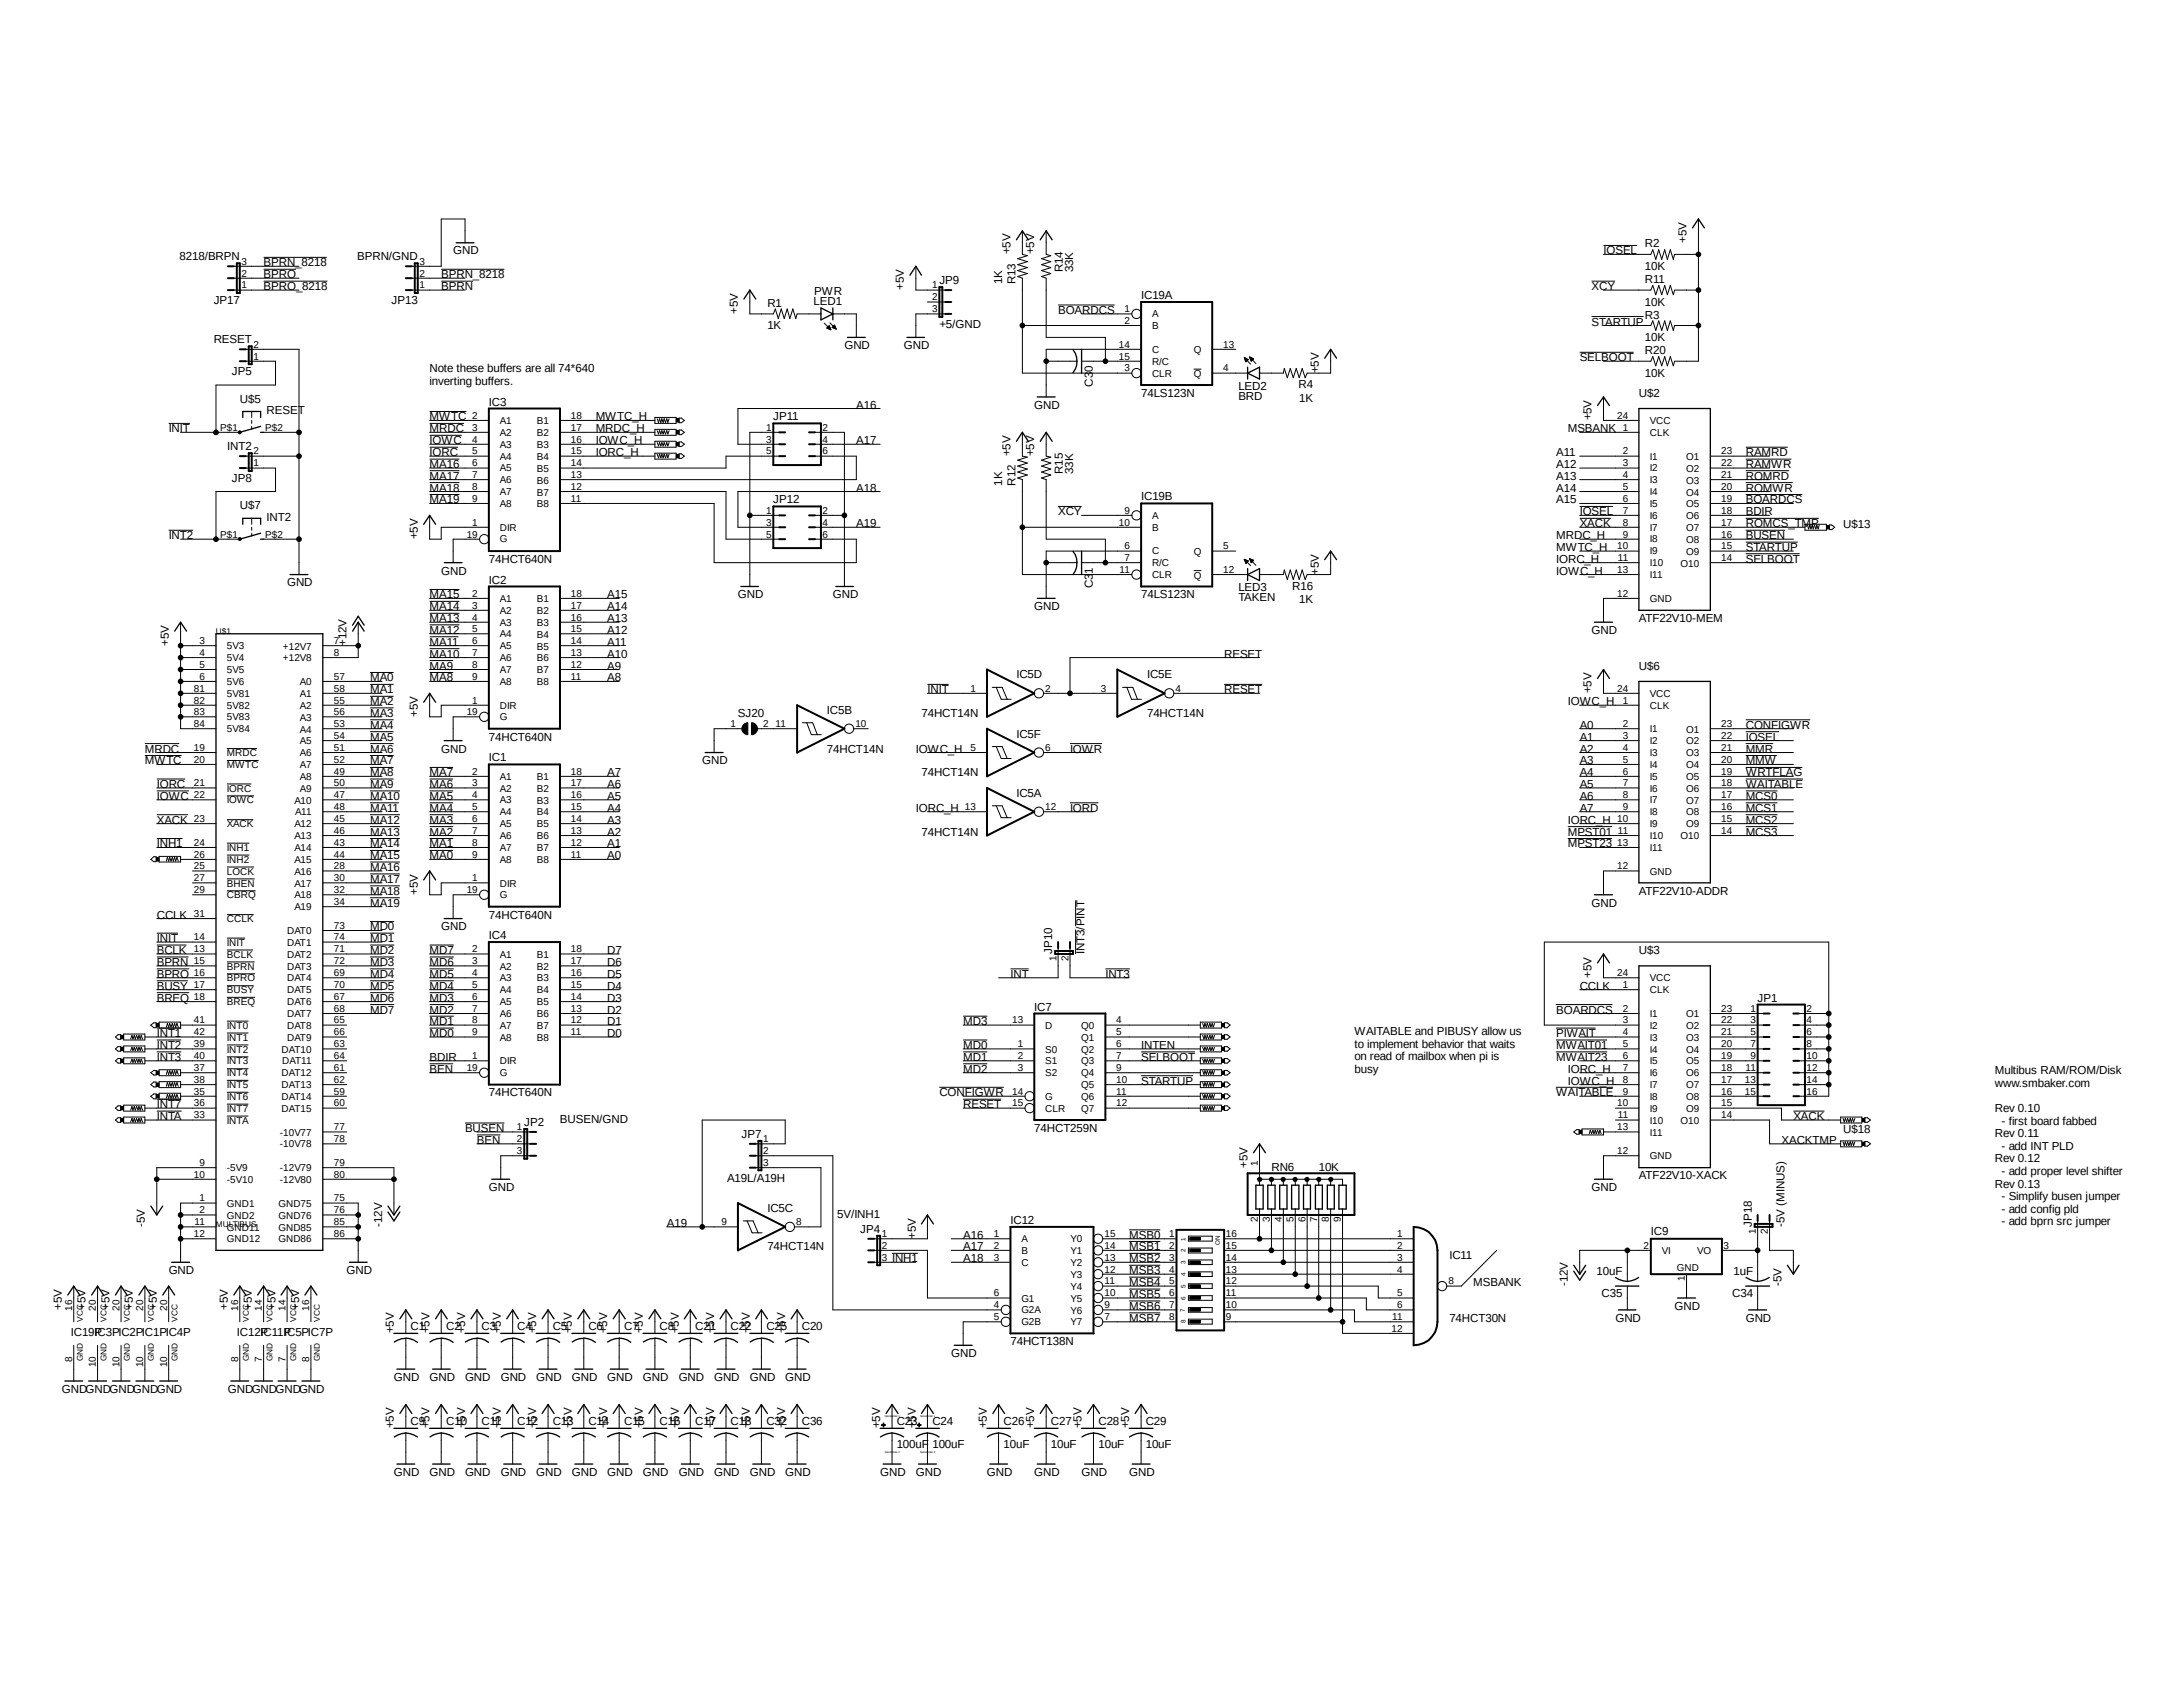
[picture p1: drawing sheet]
<svg xmlns="http://www.w3.org/2000/svg" width="279mm" height="216mm" viewBox="0 0 279 216" stroke-linecap="round" stroke-linejoin="round" font-family="sans-serif">
<defs><g id="words">
<g font-size="1.5">
<text x="23" y="33.2">8218/BRPN</text>
<text x="33.7" y="35.6">BPRO</text>
<text x="33.7" y="34.1">BPRN_8218</text>
<text x="45.7" y="33.2">BPRN/GND</text>
<text x="56.5" y="35.6">BPRN_8218</text>
<text x="58" y="32.6">GND</text>
<text x="129.3" y="32.6" transform="rotate(-90 129.3 32.6)">+5V</text>
<text x="132.4" y="32.6" transform="rotate(-90 132.4 32.6)">+5V</text>
<text x="136" y="34.8" transform="rotate(-90 136 34.8)">R14</text>
<text x="137.4" y="34.8" transform="rotate(-90 137.4 34.8)">33K</text>
<text x="205.2" y="32.6">IOSEL</text>
<text x="210.5" y="31.7">R2</text>
<text x="210.5" y="34.5">10K</text>
<text x="215.9" y="31.1" transform="rotate(-90 215.9 31.1)">+5V</text>
<text x="27.3" y="38.9">JP17</text>
<text x="33.7" y="37.1">BPRO_8218</text>
<text x="50.1" y="38.9">JP13</text>
<text x="56.5" y="37.1">BPRN</text>
<text x="94.4" y="40.2" transform="rotate(-90 94.4 40.2)">+5V</text>
<text x="98.2" y="39.3">R1</text>
<text x="104.1" y="39.1">LED1</text>
<text x="104.2" y="37.8">PWR</text>
<text x="115.7" y="37.1" transform="rotate(-90 115.7 37.1)">+5V</text>
<text x="120.2" y="36.4">JP9</text>
<text x="128.3" y="36.4" transform="rotate(-90 128.3 36.4)">1K</text>
<text x="130" y="36.4" transform="rotate(-90 130 36.4)">R13</text>
<text x="135.4" y="40.2">BOARDCS</text>
<text x="146" y="38.3">IC19A</text>
<text x="203.7" y="41.7">STARTUP</text>
<text x="203.7" y="37.1">XCY</text>
<text x="210.5" y="36.2">R11</text>
<text x="210.5" y="39.1">10K</text>
<text x="210.5" y="40.8">R3</text>
<text x="27.3" y="43.9">RESET</text>
<text x="55" y="47.7">Note these buffers are all 74*640</text>
<text x="98.2" y="42.1">1K</text>
<text x="108.1" y="44.7">GND</text>
<text x="115.7" y="44.7">GND</text>
<text x="120.2" y="42">+5/GND</text>
<text x="168.8" y="47.8" transform="rotate(-90 168.8 47.8)">+5V</text>
<text x="202.2" y="46.2">SELBOOT</text>
<text x="210.5" y="43.6">10K</text>
<text x="210.5" y="45.3">R20</text>
<text x="29.7" y="48">JP5</text>
<text x="30.7" y="51.6">U$5</text>
<text x="34.1" y="53">RESET</text>
<text x="55" y="49.3">inverting buffers.</text>
<text x="55" y="53.8">MWTC</text>
<text x="62.6" y="51.9">IC3</text>
<text x="76.2" y="53.8">MWTC_H</text>
<text x="99" y="53.8">JP11</text>
<text x="109.6" y="52.3">A16</text>
<text x="132.4" y="52.3">GND</text>
<text x="139.9" y="49.5" transform="rotate(-90 139.9 49.5)">C30</text>
<text x="146" y="50.8">74LS123N</text>
<text x="158.5" y="49.9">LED2</text>
<text x="158.5" y="51.2">BRD</text>
<text x="166.2" y="49.7">R4</text>
<text x="166.3" y="51.4">1K</text>
<text x="203.7" y="53.8" transform="rotate(-90 203.7 53.8)">+5V</text>
<text x="209.8" y="50.8">U$2</text>
<text x="210.5" y="48.2">10K</text>
<text x="21.6" y="55.3">INIT</text>
<text x="29.1" y="57.5">INT2</text>
<text x="55" y="59.9">MA16</text>
<text x="55" y="55.3">MRDC</text>
<text x="55" y="58.4">IORC</text>
<text x="55" y="56.9">IOWC</text>
<text x="76.2" y="55.3">MRDC_H</text>
<text x="76.2" y="56.9">IOWC_H</text>
<text x="76.2" y="58.4">IORC_H</text>
<text x="109.6" y="56.9">A17</text>
<text x="129.3" y="58.4" transform="rotate(-90 129.3 58.4)">+5V</text>
<text x="132.4" y="58.4" transform="rotate(-90 132.4 58.4)">+5V</text>
<text x="199.2" y="59.9">A12</text>
<text x="199.2" y="58.4">A11</text>
<text x="200.7" y="55.3">MSBANK</text>
<text x="223.4" y="58.4">RAMRD</text>
<text x="223.4" y="59.9">RAMWR</text>
<text x="29.7" y="61.7">JP8</text>
<text x="30.7" y="65.2">U$7</text>
<text x="55" y="61.4">MA17</text>
<text x="55" y="64.4">MA19</text>
<text x="55" y="62.9">MA18</text>
<text x="99" y="64.4">JP12</text>
<text x="109.6" y="62.9">A18</text>
<text x="128.3" y="62.1" transform="rotate(-90 128.3 62.1)">1K</text>
<text x="130" y="62.1" transform="rotate(-90 130 62.1)">R12</text>
<text x="135.4" y="66">XCY</text>
<text x="136" y="60.7" transform="rotate(-90 136 60.7)">R15</text>
<text x="137.4" y="60.7" transform="rotate(-90 137.4 60.7)">33K</text>
<text x="146" y="64.1">IC19B</text>
<text x="199.2" y="64.4">A15</text>
<text x="199.2" y="62.9">A14</text>
<text x="199.2" y="61.4">A13</text>
<text x="202.2" y="66">IOSEL</text>
<text x="223.4" y="66">BDIR</text>
<text x="223.4" y="61.4">ROMRD</text>
<text x="223.4" y="62.9">ROMWR</text>
<text x="223.4" y="64.4">BOARDCS</text>
<text x="21.6" y="69">INT2</text>
<text x="34.1" y="66.7">INT2</text>
<text x="53.5" y="69" transform="rotate(-90 53.5 69)">+5V</text>
<text x="109.6" y="67.5">A19</text>
<text x="199.2" y="70.5">MWTC_H</text>
<text x="199.2" y="69">MRDC_H</text>
<text x="202.2" y="67.5">XACK</text>
<text x="223.4" y="70.5">STARTUP</text>
<text x="223.4" y="69">BUSEN</text>
<text x="223.4" y="67.5">ROMCS_TMP</text>
<text x="235.9" y="67.6">U$13</text>
<text x="36.7" y="75.1">GND</text>
<text x="55" y="76.6">MA15</text>
<text x="56.5" y="73.5">GND</text>
<text x="62.6" y="74.7">IC2</text>
<text x="62.6" y="72">74HCT640N</text>
<text x="77.7" y="76.6">A15</text>
<text x="94.4" y="76.6">GND</text>
<text x="106.6" y="76.6">GND</text>
<text x="139.9" y="75.3" transform="rotate(-90 139.9 75.3)">C31</text>
<text x="146" y="76.6">74LS123N</text>
<text x="158.5" y="75.6">LED3</text>
<text x="158.5" y="77">TAKEN</text>
<text x="165.4" y="75.5">R16</text>
<text x="166.3" y="77.2">1K</text>
<text x="168.8" y="73.5" transform="rotate(-90 168.8 73.5)">+5V</text>
<text x="199.2" y="73.5">IOWC_H</text>
<text x="199.2" y="72">IORC_H</text>
<text x="223.4" y="72">SELBOOT</text>
<text x="21.6" y="82.6" transform="rotate(-90 21.6 82.6)">+5V</text>
<text x="44.4" y="82.6" transform="rotate(-90 44.4 82.6)">+12V</text>
<text x="55" y="82.6">MA11</text>
<text x="55" y="81.1">MA12</text>
<text x="55" y="79.6">MA13</text>
<text x="55" y="78.1">MA14</text>
<text x="77.7" y="78.1">A14</text>
<text x="77.7" y="79.6">A13</text>
<text x="77.7" y="81.1">A12</text>
<text x="77.7" y="82.6">A11</text>
<text x="132.4" y="78.1">GND</text>
<text x="203.7" y="81.1">GND</text>
<text x="209.8" y="79.6">ATF22V10-MEM</text>
<text x="47.4" y="87.2">MA0</text>
<text x="47.4" y="88.7">MA1</text>
<text x="55" y="87.2">MA8</text>
<text x="55" y="84.2">MA10</text>
<text x="55" y="85.7">MA9</text>
<text x="77.7" y="84.2">A10</text>
<text x="77.7" y="85.7">A9</text>
<text x="77.7" y="87.2">A8</text>
<text x="118.7" y="88.7">INIT</text>
<text x="130.1" y="86.8">IC5D</text>
<text x="146.8" y="86.8">IC5E</text>
<text x="156.7" y="88.7">RESET</text>
<text x="156.7" y="84.2">RESET</text>
<text x="203.7" y="88.7" transform="rotate(-90 203.7 88.7)">+5V</text>
<text x="209.8" y="85.7">U$6</text>
<text x="47.4" y="90.3">MA2</text>
<text x="47.4" y="91.7">MA3</text>
<text x="47.4" y="93.3">MA4</text>
<text x="47.4" y="94.8">MA5</text>
<text x="53.5" y="91.7" transform="rotate(-90 53.5 91.7)">+5V</text>
<text x="62.6" y="94.8">74HCT640N</text>
<text x="94.4" y="91.7">SJ20</text>
<text x="105.8" y="91.4">IC5B</text>
<text x="117.9" y="91.7">74HCT14N</text>
<text x="130.1" y="94.4">IC5F</text>
<text x="146.8" y="91.7">74HCT14N</text>
<text x="200.7" y="90.3">IOWC_H</text>
<text x="202.2" y="94.8">A1</text>
<text x="202.2" y="93.3">A0</text>
<text x="223.4" y="94.8">IOSEL</text>
<text x="223.4" y="93.3">CONFIGWR</text>
<text x="18.5" y="97.8">MWTC</text>
<text x="18.5" y="96.3">MRDC</text>
<text x="20.1" y="100.8">IORC</text>
<text x="47.4" y="96.3">MA6</text>
<text x="47.4" y="97.8">MA7</text>
<text x="47.4" y="99.4">MA8</text>
<text x="47.4" y="100.8">MA9</text>
<text x="55" y="100.8">MA6</text>
<text x="55" y="99.4">MA7</text>
<text x="56.5" y="96.3">GND</text>
<text x="62.6" y="97.5">IC1</text>
<text x="77.7" y="99.4">A7</text>
<text x="77.7" y="100.8">A6</text>
<text x="89.9" y="97.8">GND</text>
<text x="105.8" y="96.3">74HCT14N</text>
<text x="117.2" y="96.3">IOWC_H</text>
<text x="117.9" y="99.4">74HCT14N</text>
<text x="130.1" y="102">IC5A</text>
<text x="136.9" y="96.3">IOWR</text>
<text x="202.2" y="100.8">A5</text>
<text x="202.2" y="99.4">A4</text>
<text x="202.2" y="97.8">A3</text>
<text x="202.2" y="96.3">A2</text>
<text x="223.4" y="96.3">MMR</text>
<text x="223.4" y="97.8">MMW</text>
<text x="223.4" y="99.4">WRTFLAG</text>
<text x="223.4" y="100.8">WAITABLE</text>
<text x="20.1" y="102.4">IOWC</text>
<text x="20.1" y="105.4">XACK</text>
<text x="47.4" y="102.4">MA10</text>
<text x="47.4" y="103.9">MA11</text>
<text x="47.4" y="105.4">MA12</text>
<text x="47.4" y="106.9">MA13</text>
<text x="55" y="106.9">MA2</text>
<text x="55" y="105.4">MA3</text>
<text x="55" y="103.9">MA4</text>
<text x="55" y="102.4">MA5</text>
<text x="77.7" y="102.4">A5</text>
<text x="77.7" y="103.9">A4</text>
<text x="77.7" y="105.4">A3</text>
<text x="77.7" y="106.9">A2</text>
<text x="117.2" y="103.9">IORC_H</text>
<text x="117.9" y="106.9">74HCT14N</text>
<text x="136.9" y="103.9">IORD</text>
<text x="200.7" y="106.9">MPST01</text>
<text x="200.7" y="105.4">IORC_H</text>
<text x="202.2" y="103.9">A7</text>
<text x="202.2" y="102.4">A6</text>
<text x="223.4" y="106.9">MCS3</text>
<text x="223.4" y="105.4">MCS2</text>
<text x="223.4" y="103.9">MCS1</text>
<text x="223.4" y="102.4">MCS0</text>
<text x="20.1" y="108.5">INH1</text>
<text x="47.4" y="108.5">MA14</text>
<text x="47.4" y="110">MA15</text>
<text x="47.4" y="111.5">MA16</text>
<text x="47.4" y="113">MA17</text>
<text x="55" y="110">MA0</text>
<text x="55" y="108.5">MA1</text>
<text x="77.7" y="108.5">A1</text>
<text x="77.7" y="110">A0</text>
<text x="200.7" y="108.5">MPST23</text>
<text x="20.1" y="117.6">CCLK</text>
<text x="47.4" y="116">MA19</text>
<text x="47.4" y="119.1">MD0</text>
<text x="47.4" y="114.5">MA18</text>
<text x="53.5" y="114.5" transform="rotate(-90 53.5 114.5)">+5V</text>
<text x="56.5" y="119.1">GND</text>
<text x="62.6" y="117.6">74HCT640N</text>
<text x="203.7" y="116">GND</text>
<text x="209.8" y="114.5">ATF22V10-ADDR</text>
<text x="20.1" y="120.6">INIT</text>
<text x="20.1" y="125.1">BPRO</text>
<text x="20.1" y="122.1">BCLK</text>
<text x="20.1" y="123.6">BPRN</text>
<text x="47.4" y="120.6">MD1</text>
<text x="47.4" y="122.1">MD2</text>
<text x="47.4" y="123.6">MD3</text>
<text x="47.4" y="125.1">MD4</text>
<text x="55" y="125.1">MD5</text>
<text x="55" y="123.6">MD6</text>
<text x="55" y="122.1">MD7</text>
<text x="62.6" y="120.2">IC4</text>
<text x="77.7" y="122.1">D7</text>
<text x="77.7" y="123.6">D6</text>
<text x="77.7" y="125.1">D5</text>
<text x="129.3" y="125.1">INT</text>
<text x="134.7" y="122.1" transform="rotate(-90 134.7 122.1)">JP10</text>
<text x="138.8" y="122.1" transform="rotate(-90 138.8 122.1)">INT3/PINT</text>
<text x="141.5" y="125.1">INT3</text>
<text x="203.7" y="125.1" transform="rotate(-90 203.7 125.1)">+5V</text>
<text x="209.8" y="122.1">U$3</text>
<text x="20.1" y="126.7">BUSY</text>
<text x="20.1" y="128.2">BREQ</text>
<text x="47.4" y="126.7">MD5</text>
<text x="47.4" y="128.2">MD6</text>
<text x="47.4" y="129.7">MD7</text>
<text x="55" y="131.2">MD1</text>
<text x="55" y="129.7">MD2</text>
<text x="55" y="128.2">MD3</text>
<text x="55" y="126.7">MD4</text>
<text x="77.7" y="126.7">D4</text>
<text x="77.7" y="128.2">D3</text>
<text x="77.7" y="129.7">D2</text>
<text x="77.7" y="131.2">D1</text>
<text x="123.3" y="131.2">MD3</text>
<text x="132.4" y="129.3">IC7</text>
<text x="199.2" y="129.7">BOARDCS</text>
<text x="202.2" y="126.7">CCLK</text>
<text x="225" y="128.2">JP1</text>
<text x="20.1" y="134.2">INT2</text>
<text x="20.1" y="135.8">INT3</text>
<text x="20.1" y="132.7">INT1</text>
<text x="55" y="132.7">MD0</text>
<text x="55" y="135.8">BDIR</text>
<text x="55" y="137.3">BEN</text>
<text x="77.7" y="132.7">D0</text>
<text x="123.3" y="134.2">MD0</text>
<text x="123.3" y="135.8">MD1</text>
<text x="123.3" y="137.3">MD2</text>
<text x="146" y="135.8">SELBOOT</text>
<text x="146" y="134.2">INTEN</text>
<text x="173.4" y="132.5">WAITABLE and PIBUSY allow us</text>
<text x="173.4" y="134.1">to implement behavior that waits</text>
<text x="173.4" y="135.7">on read of mailbox when pi is</text>
<text x="173.4" y="137.3">busy</text>
<text x="199.2" y="134.2">MWAIT01</text>
<text x="199.2" y="135.8">MWAIT23</text>
<text x="199.2" y="132.7">PIWAIT</text>
<text x="200.7" y="137.3">IORC_H</text>
<text x="255.3" y="137.5">Multibus RAM/ROM/Disk</text>
<text x="20.1" y="143.3">INTA</text>
<text x="20.1" y="141.8">INT7</text>
<text x="62.6" y="140.3">74HCT640N</text>
<text x="71.7" y="143.7">BUSEN/GND</text>
<text x="120.2" y="140.3">CONFIGWR</text>
<text x="123.3" y="141.8">RESET</text>
<text x="146" y="138.8">STARTUP</text>
<text x="199.2" y="140.3">WAITABLE</text>
<text x="200.7" y="138.8">IOWC_H</text>
<text x="229.5" y="143.3">XACK</text>
<text x="255.3" y="142.3">Rev 0.10</text>
<text x="255.3" y="139.1">www.smbaker.com</text>
<text x="256.2" y="143.9">- first board fabbed</text>
<text x="59.5" y="144.9">BUSEN</text>
<text x="61" y="146.4">BEN</text>
<text x="67.1" y="144.1">JP2</text>
<text x="94.9" y="145.6">JP7</text>
<text x="132.4" y="144.9">74HCT259N</text>
<text x="159.7" y="149.4" transform="rotate(-90 159.7 149.4)">+5V</text>
<text x="162.7" y="149.8">RN6</text>
<text x="168.8" y="149.8">10K</text>
<text x="228" y="146.4">XACKTMP</text>
<text x="235.9" y="145">U$18</text>
<text x="255.3" y="145.5">Rev 0.11</text>
<text x="255.3" y="148.8">Rev 0.12</text>
<text x="256.2" y="147.2">- add INT PLD</text>
<text x="62.6" y="152.4">GND</text>
<text x="93" y="151.3">A19L/A19H</text>
<text x="98.2" y="155.1">IC5C</text>
<text x="107.1" y="155.9">5V/INH1</text>
<text x="203.7" y="152.4">GND</text>
<text x="209.8" y="150.9">ATF22V10-XACK</text>
<text x="255.3" y="152">Rev 0.13</text>
<text x="256.2" y="150.4">- add proper level shifter</text>
<text x="256.2" y="153.6">- Simplify busen jumper</text>
<text x="256.2" y="155.2">- add config pld</text>
<text x="18.5" y="157" transform="rotate(-90 18.5 157)">-5V</text>
<text x="48.9" y="157" transform="rotate(-90 48.9 157)">-12V</text>
<text x="85.3" y="157">A19</text>
<text x="98.2" y="160">74HCT14N</text>
<text x="110.1" y="157.8">JP4</text>
<text x="114.2" y="161.5">INH1</text>
<text x="117.2" y="158.5" transform="rotate(-90 117.2 158.5)">+5V</text>
<text x="123.3" y="158.5">A16</text>
<text x="123.3" y="160">A17</text>
<text x="123.3" y="161.5">A18</text>
<text x="129.3" y="156.6">IC12</text>
<text x="144.5" y="158.5">MSB0</text>
<text x="144.5" y="160">MSB1</text>
<text x="144.5" y="161.5">MSB2</text>
<text x="185.5" y="161.2">IC11</text>
<text x="211.3" y="158.1">IC9</text>
<text x="224.2" y="157" transform="rotate(-90 224.2 157)">JP18</text>
<text x="228.4" y="157" transform="rotate(-90 228.4 157)">-5V (MINUS)</text>
<text x="256.2" y="156.8">- add bprn src jumper</text>
<text x="7.9" y="167.6" transform="rotate(-90 7.9 167.6)">+5V</text>
<text x="11" y="167.6" transform="rotate(-90 11 167.6)">+5V</text>
<text x="14" y="167.6" transform="rotate(-90 14 167.6)">+5V</text>
<text x="17" y="167.6" transform="rotate(-90 17 167.6)">+5V</text>
<text x="20.1" y="167.6" transform="rotate(-90 20.1 167.6)">+5V</text>
<text x="21.6" y="163.1">GND</text>
<text x="29.2" y="167.6" transform="rotate(-90 29.2 167.6)">+5V</text>
<text x="32.2" y="167.6" transform="rotate(-90 32.2 167.6)">+5V</text>
<text x="35.3" y="167.6" transform="rotate(-90 35.3 167.6)">+5V</text>
<text x="38.3" y="167.6" transform="rotate(-90 38.3 167.6)">+5V</text>
<text x="44.4" y="163.1">GND</text>
<text x="144.5" y="163.1">MSB3</text>
<text x="144.5" y="164.6">MSB4</text>
<text x="144.5" y="166.1">MSB5</text>
<text x="144.5" y="167.6">MSB6</text>
<text x="188.6" y="164.6">MSBANK</text>
<text x="200.7" y="164.6" transform="rotate(-90 200.7 164.6)">-12V</text>
<text x="204.3" y="163.2">10uF</text>
<text x="205" y="166">C35</text>
<text x="214.3" y="167.6">GND</text>
<text x="221.7" y="166">C34</text>
<text x="221.9" y="163.2">1uF</text>
<text x="228" y="164.6" transform="rotate(-90 228 164.6)">-5V</text>
<text x="9.1" y="171">IC19P</text>
<text x="12.1" y="171">IC3PIC2PIC1PIC4P</text>
<text x="30.3" y="171">IC12P</text>
<text x="33.4" y="171">IC11P</text>
<text x="36.4" y="171">IC5PIC7P</text>
<text x="50.4" y="170.6" transform="rotate(-90 50.4 170.6)">+5V</text>
<text x="52.5" y="170.3">C1</text>
<text x="55" y="170.6" transform="rotate(-90 55 170.6)">+5V</text>
<text x="57.1" y="170.3">C2</text>
<text x="59.5" y="170.6" transform="rotate(-90 59.5 170.6)">+5V</text>
<text x="61.6" y="170.3">C3</text>
<text x="64.1" y="170.6" transform="rotate(-90 64.1 170.6)">+5V</text>
<text x="66.2" y="170.3">C4</text>
<text x="68.6" y="170.6" transform="rotate(-90 68.6 170.6)">+5V</text>
<text x="70.7" y="170.3">C5</text>
<text x="73.2" y="170.6" transform="rotate(-90 73.2 170.6)">+5V</text>
<text x="75.3" y="170.3">C6</text>
<text x="77.7" y="170.6" transform="rotate(-90 77.7 170.6)">+5V</text>
<text x="79.9" y="170.3">C7</text>
<text x="82.3" y="170.6" transform="rotate(-90 82.3 170.6)">+5V</text>
<text x="84.4" y="170.3">C8</text>
<text x="86.9" y="170.6" transform="rotate(-90 86.9 170.6)">+5V</text>
<text x="89" y="170.3">C21</text>
<text x="91.4" y="170.6" transform="rotate(-90 91.4 170.6)">+5V</text>
<text x="93.5" y="170.3">C22</text>
<text x="96" y="170.6" transform="rotate(-90 96 170.6)">+5V</text>
<text x="98.1" y="170.3">C25</text>
<text x="100.5" y="170.6" transform="rotate(-90 100.5 170.6)">+5V</text>
<text x="102.6" y="170.3">C20</text>
<text x="121.8" y="173.7">GND</text>
<text x="129.3" y="172.2">74HCT138N</text>
<text x="144.5" y="169.2">MSB7</text>
<text x="185.5" y="169.2">74HCT30N</text>
<text x="206.8" y="169.2">GND</text>
<text x="223.4" y="169.2">GND</text>
<text x="7.9" y="178.3">GNDGNDGNDGNDGND</text>
<text x="29.2" y="178.3">GNDGNDGNDGND</text>
<text x="50.4" y="176.7">GND</text>
<text x="55" y="176.7">GND</text>
<text x="59.5" y="176.7">GND</text>
<text x="64.1" y="176.7">GND</text>
<text x="68.6" y="176.7">GND</text>
<text x="73.2" y="176.7">GND</text>
<text x="77.7" y="176.7">GND</text>
<text x="82.3" y="176.7">GND</text>
<text x="86.9" y="176.7">GND</text>
<text x="91.4" y="176.7">GND</text>
<text x="96" y="176.7">GND</text>
<text x="100.5" y="176.7">GND</text>
<text x="50.4" y="182.8" transform="rotate(-90 50.4 182.8)">+5V</text>
<text x="52.5" y="182.4">C9</text>
<text x="55" y="182.8" transform="rotate(-90 55 182.8)">+5V</text>
<text x="57.1" y="182.4">C10</text>
<text x="59.5" y="182.8" transform="rotate(-90 59.5 182.8)">+5V</text>
<text x="61.6" y="182.4">C11</text>
<text x="64.1" y="182.8" transform="rotate(-90 64.1 182.8)">+5V</text>
<text x="66.2" y="182.4">C12</text>
<text x="68.6" y="182.8" transform="rotate(-90 68.6 182.8)">+5V</text>
<text x="70.7" y="182.4">C13</text>
<text x="73.2" y="182.8" transform="rotate(-90 73.2 182.8)">+5V</text>
<text x="75.3" y="182.4">C14</text>
<text x="77.7" y="182.8" transform="rotate(-90 77.7 182.8)">+5V</text>
<text x="79.9" y="182.4">C15</text>
<text x="82.3" y="182.8" transform="rotate(-90 82.3 182.8)">+5V</text>
<text x="84.4" y="182.4">C16</text>
<text x="86.9" y="182.8" transform="rotate(-90 86.9 182.8)">+5V</text>
<text x="89" y="182.4">C17</text>
<text x="91.4" y="182.8" transform="rotate(-90 91.4 182.8)">+5V</text>
<text x="93.5" y="182.4">C18</text>
<text x="96" y="182.8" transform="rotate(-90 96 182.8)">+5V</text>
<text x="98.1" y="182.4">C32</text>
<text x="100.5" y="182.8" transform="rotate(-90 100.5 182.8)">+5V</text>
<text x="102.6" y="182.4">C36</text>
<text x="112.6" y="182.8" transform="rotate(-90 112.6 182.8)">+5V</text>
<text x="114.8" y="182.4">C23</text>
<text x="114.8" y="185.3">100uF 100uF</text>
<text x="117.2" y="182.8" transform="rotate(-90 117.2 182.8)">+5V</text>
<text x="119.3" y="182.4">C24</text>
<text x="126.3" y="182.8" transform="rotate(-90 126.3 182.8)">+5V</text>
<text x="128.4" y="182.4">C26</text>
<text x="128.4" y="185.3">10uF</text>
<text x="132.4" y="182.8" transform="rotate(-90 132.4 182.8)">+5V</text>
<text x="134.5" y="182.4">C27</text>
<text x="134.5" y="185.3">10uF</text>
<text x="138.4" y="182.8" transform="rotate(-90 138.4 182.8)">+5V</text>
<text x="140.6" y="182.4">C28</text>
<text x="140.6" y="185.3">10uF</text>
<text x="144.5" y="182.8" transform="rotate(-90 144.5 182.8)">+5V</text>
<text x="146.6" y="182.4">C29</text>
<text x="146.6" y="185.3">10uF</text>
<text x="50.4" y="188.9">GND</text>
<text x="55" y="188.9">GND</text>
<text x="59.5" y="188.9">GND</text>
<text x="64.1" y="188.9">GND</text>
<text x="68.6" y="188.9">GND</text>
<text x="73.2" y="188.9">GND</text>
<text x="77.7" y="188.9">GND</text>
<text x="82.3" y="188.9">GND</text>
<text x="86.9" y="188.9">GND</text>
<text x="91.4" y="188.9">GND</text>
<text x="96" y="188.9">GND</text>
<text x="100.5" y="188.9">GND</text>
<text x="112.6" y="188.9">GND</text>
<text x="117.2" y="188.9">GND</text>
<text x="126.3" y="188.9">GND</text>
<text x="132.4" y="188.9">GND</text>
<text x="138.4" y="188.9">GND</text>
<text x="144.5" y="188.9">GND</text>
</g>
<g font-size="1.3">
<text x="30.9" y="35.4">2</text>
<text x="30.9" y="33.9">3</text>
<text x="53.7" y="35.4">2</text>
<text x="53.7" y="33.9">3</text>
<text x="30.9" y="36.9">1</text>
<text x="53.7" y="36.9">1</text>
<text x="119.3" y="36.9">1</text>
<text x="119.3" y="38.4">2</text>
<text x="119.3" y="40">3</text>
<text x="143.9" y="40">1</text>
<text x="143.9" y="41.4">2</text>
<text x="147.4" y="40.6">A</text>
<text x="32.4" y="46">1</text>
<text x="32.4" y="44.5">2</text>
<text x="143.2" y="44.5">14</text>
<text x="143.2" y="46">15</text>
<text x="143.9" y="47.5">3</text>
<text x="147.4" y="42.1">B</text>
<text x="147.4" y="45.2">C</text>
<text x="147.4" y="46.7">R/C</text>
<text x="152.8" y="45.2">Q</text>
<text x="156.5" y="47.5">4</text>
<text x="156.5" y="44.5">13</text>
<text x="60.5" y="53.6">2</text>
<text x="73.1" y="53.6">18</text>
<text x="147.4" y="48.2">CLR</text>
<text x="152.8" y="48.2">Q</text>
<text x="207" y="53.6">24</text>
<text x="28.2" y="55.1">P$1</text>
<text x="32.4" y="59.7">1</text>
<text x="32.4" y="58.2">2</text>
<text x="34" y="55.1">P$2</text>
<text x="60.5" y="55.1">3</text>
<text x="60.5" y="56.6">4</text>
<text x="60.5" y="58.2">5</text>
<text x="60.5" y="59.7">6</text>
<text x="64" y="54.3">A1</text>
<text x="64" y="55.8">A2</text>
<text x="64" y="57.3">A3</text>
<text x="64" y="58.8">A4</text>
<text x="68.7" y="58.8">B4</text>
<text x="68.7" y="57.3">B3</text>
<text x="68.7" y="55.8">B2</text>
<text x="68.7" y="54.3">B1</text>
<text x="73.1" y="59.7">14</text>
<text x="73.1" y="58.2">15</text>
<text x="73.1" y="56.6">16</text>
<text x="73.1" y="55.1">17</text>
<text x="98" y="55.1">1</text>
<text x="98" y="56.6">3</text>
<text x="98" y="58.2">5</text>
<text x="105.3" y="55.1">2</text>
<text x="105.3" y="56.6">4</text>
<text x="105.3" y="58.2">6</text>
<text x="207.7" y="55.1">1</text>
<text x="207.7" y="58.2">2</text>
<text x="207.7" y="59.7">3</text>
<text x="211.2" y="54.3">VCC</text>
<text x="211.2" y="55.8">CLK</text>
<text x="211.2" y="58.8">I1</text>
<text x="215.8" y="58.8">O1</text>
<text x="220.3" y="58.2">23</text>
<text x="220.3" y="59.7">22</text>
<text x="60.5" y="61.2">7</text>
<text x="60.5" y="62.7">8</text>
<text x="60.5" y="64.2">9</text>
<text x="64" y="60.3">A5</text>
<text x="64" y="61.8">A6</text>
<text x="64" y="63.4">A7</text>
<text x="64" y="64.9">A8</text>
<text x="68.7" y="64.9">B8</text>
<text x="68.7" y="63.4">B7</text>
<text x="68.7" y="61.9">B6</text>
<text x="68.7" y="60.4">B5</text>
<text x="73.1" y="64.2">11</text>
<text x="73.1" y="62.7">12</text>
<text x="73.1" y="61.2">13</text>
<text x="98" y="65.7">1</text>
<text x="105.3" y="65.7">2</text>
<text x="143.9" y="65.7">9</text>
<text x="207.7" y="61.2">4</text>
<text x="207.7" y="62.7">5</text>
<text x="207.7" y="64.2">6</text>
<text x="207.7" y="65.7">7</text>
<text x="211.2" y="60.3">I2</text>
<text x="211.2" y="61.8">I3</text>
<text x="211.2" y="63.4">I4</text>
<text x="211.2" y="64.9">I5</text>
<text x="215.8" y="60.4">O2</text>
<text x="215.8" y="61.9">O3</text>
<text x="215.8" y="63.4">O4</text>
<text x="215.8" y="64.9">O5</text>
<text x="220.3" y="61.2">21</text>
<text x="220.3" y="62.7">20</text>
<text x="220.3" y="64.2">19</text>
<text x="220.3" y="65.7">18</text>
<text x="28.2" y="68.8">P$1</text>
<text x="34" y="68.8">P$2</text>
<text x="59.7" y="68.8">19</text>
<text x="60.5" y="67.3">1</text>
<text x="64" y="67.9">DIR</text>
<text x="64" y="69.4">G</text>
<text x="98" y="67.3">3</text>
<text x="98" y="68.8">5</text>
<text x="105.3" y="67.3">4</text>
<text x="105.3" y="68.8">6</text>
<text x="143.2" y="67.3">10</text>
<text x="143.9" y="70.3">6</text>
<text x="143.9" y="71.8">7</text>
<text x="147.4" y="66.4">A</text>
<text x="147.4" y="67.9">B</text>
<text x="147.4" y="71">C</text>
<text x="152.8" y="71">Q</text>
<text x="156.5" y="70.3">5</text>
<text x="207" y="70.3">10</text>
<text x="207.1" y="71.8">11</text>
<text x="207.7" y="67.3">8</text>
<text x="207.7" y="68.8">9</text>
<text x="211.2" y="66.4">I6</text>
<text x="211.2" y="67.9">I7</text>
<text x="211.2" y="69.4">I8</text>
<text x="211.2" y="71">I9</text>
<text x="215.8" y="66.4">O6</text>
<text x="215.8" y="67.9">O7</text>
<text x="215.8" y="69.5">O8</text>
<text x="215.8" y="71">O9</text>
<text x="220.3" y="67.3">17</text>
<text x="220.3" y="68.8">16</text>
<text x="220.3" y="70.3">15</text>
<text x="220.3" y="71.8">14</text>
<text x="60.5" y="76.4">2</text>
<text x="60.5" y="77.9">3</text>
<text x="64" y="77">A1</text>
<text x="68.7" y="77">B1</text>
<text x="73.1" y="77.9">17</text>
<text x="73.1" y="76.4">18</text>
<text x="143.3" y="73.3">11</text>
<text x="147.4" y="74">CLR</text>
<text x="147.4" y="72.5">R/C</text>
<text x="152.8" y="74">Q</text>
<text x="156.5" y="73.3">12</text>
<text x="207" y="73.3">13</text>
<text x="207" y="76.4">12</text>
<text x="211.2" y="72.5">I10</text>
<text x="211.2" y="74">I11</text>
<text x="211.2" y="77">GND</text>
<text x="215.1" y="72.5">O10</text>
<text x="25.5" y="82.4">3</text>
<text x="25.5" y="83.9">4</text>
<text x="29" y="83.1">5V3</text>
<text x="36.2" y="83.1">+12V7</text>
<text x="42.7" y="82.4">7</text>
<text x="42.7" y="83.9">8</text>
<text x="60.5" y="79.4">4</text>
<text x="60.5" y="80.9">5</text>
<text x="60.5" y="82.4">6</text>
<text x="60.5" y="83.9">7</text>
<text x="64" y="78.6">A2</text>
<text x="64" y="80.1">A3</text>
<text x="64" y="81.6">A4</text>
<text x="64" y="83.1">A5</text>
<text x="68.7" y="83.1">B5</text>
<text x="68.7" y="81.6">B4</text>
<text x="68.7" y="80.1">B3</text>
<text x="68.7" y="78.6">B2</text>
<text x="73.1" y="83.9">13</text>
<text x="73.1" y="82.4">14</text>
<text x="73.1" y="80.9">15</text>
<text x="73.1" y="79.4">16</text>
<text x="24.8" y="88.5">81</text>
<text x="25.5" y="85.5">5</text>
<text x="25.5" y="87">6</text>
<text x="29" y="84.6">5V4</text>
<text x="29" y="86.1">5V5</text>
<text x="29" y="87.7">5V6</text>
<text x="29" y="89.2">5V81</text>
<text x="36.2" y="84.6">+12V8</text>
<text x="38.4" y="89.2">A1</text>
<text x="38.4" y="87.7">A0</text>
<text x="42.7" y="88.5">58</text>
<text x="42.7" y="87">57</text>
<text x="60.5" y="85.5">8</text>
<text x="60.5" y="87">9</text>
<text x="64" y="84.6">A6</text>
<text x="64" y="86.1">A7</text>
<text x="64" y="87.7">A8</text>
<text x="68.7" y="87.7">B8</text>
<text x="68.7" y="86.1">B7</text>
<text x="68.7" y="84.6">B6</text>
<text x="73.1" y="87">11</text>
<text x="73.1" y="85.5">12</text>
<text x="124.2" y="88.5">1</text>
<text x="133.8" y="88.5">2</text>
<text x="140.9" y="88.5">3</text>
<text x="150.5" y="88.5">4</text>
<text x="207" y="88.5">24</text>
<text x="211.2" y="89.2">VCC</text>
<text x="24.8" y="90">82</text>
<text x="24.8" y="91.5">83</text>
<text x="24.8" y="93">84</text>
<text x="29" y="90.7">5V82</text>
<text x="29" y="92.2">5V83</text>
<text x="29" y="93.7">5V84</text>
<text x="38.4" y="90.7">A2</text>
<text x="38.4" y="92.2">A3</text>
<text x="38.4" y="93.8">A4</text>
<text x="38.4" y="95.2">A5</text>
<text x="42.7" y="90">55</text>
<text x="42.7" y="91.5">56</text>
<text x="42.7" y="93">53</text>
<text x="42.7" y="94.6">54</text>
<text x="59.7" y="91.5">19</text>
<text x="60.5" y="90">1</text>
<text x="64" y="90.7">DIR</text>
<text x="64" y="92.2">G</text>
<text x="93.5" y="93">1</text>
<text x="97.7" y="93">2</text>
<text x="99.3" y="93">11</text>
<text x="109.5" y="93">10</text>
<text x="207.7" y="90">1</text>
<text x="207.7" y="93">2</text>
<text x="207.7" y="94.6">3</text>
<text x="211.2" y="90.7">CLK</text>
<text x="211.2" y="93.7">I1</text>
<text x="211.2" y="95.2">I2</text>
<text x="215.8" y="93.8">O1</text>
<text x="215.8" y="95.2">O2</text>
<text x="220.3" y="93">23</text>
<text x="220.3" y="94.6">22</text>
<text x="24.8" y="96.1">19</text>
<text x="24.8" y="97.6">20</text>
<text x="24.8" y="100.6">21</text>
<text x="29" y="96.8">MRDC</text>
<text x="29" y="98.3">MWTC</text>
<text x="29" y="101.3">IORC</text>
<text x="38.4" y="96.8">A6</text>
<text x="38.4" y="98.3">A7</text>
<text x="38.4" y="99.8">A8</text>
<text x="38.4" y="101.3">A9</text>
<text x="42.7" y="96.1">51</text>
<text x="42.7" y="97.6">52</text>
<text x="42.7" y="99.1">49</text>
<text x="42.7" y="100.6">50</text>
<text x="60.5" y="99.1">2</text>
<text x="60.5" y="100.6">3</text>
<text x="64" y="99.8">A1</text>
<text x="64" y="101.3">A2</text>
<text x="68.7" y="101.3">B2</text>
<text x="68.7" y="99.8">B1</text>
<text x="73.1" y="100.6">17</text>
<text x="73.1" y="99.1">18</text>
<text x="124.2" y="96.1">5</text>
<text x="133.8" y="96.1">6</text>
<text x="207.7" y="96.1">4</text>
<text x="207.7" y="97.6">5</text>
<text x="207.7" y="99.1">6</text>
<text x="207.7" y="100.6">7</text>
<text x="211.2" y="96.8">I3</text>
<text x="211.2" y="98.3">I4</text>
<text x="211.2" y="99.8">I5</text>
<text x="211.2" y="101.3">I6</text>
<text x="215.8" y="96.8">O3</text>
<text x="215.8" y="98.3">O4</text>
<text x="215.8" y="99.8">O5</text>
<text x="215.8" y="101.3">O6</text>
<text x="220.3" y="96.1">21</text>
<text x="220.3" y="97.6">20</text>
<text x="220.3" y="99.1">19</text>
<text x="220.3" y="100.6">18</text>
<text x="24.8" y="105.2">23</text>
<text x="24.8" y="102.2">22</text>
<text x="29" y="105.9">XACK</text>
<text x="29" y="102.8">IOWC</text>
<text x="37.7" y="102.9">A10</text>
<text x="37.7" y="105.9">A12</text>
<text x="37.7" y="107.4">A13</text>
<text x="37.8" y="104.4">A11</text>
<text x="42.7" y="102.2">47</text>
<text x="42.7" y="103.7">48</text>
<text x="42.7" y="105.2">45</text>
<text x="42.7" y="106.7">46</text>
<text x="60.5" y="102.2">4</text>
<text x="60.5" y="103.7">5</text>
<text x="60.5" y="105.2">6</text>
<text x="60.5" y="106.7">7</text>
<text x="64" y="102.8">A3</text>
<text x="64" y="104.4">A4</text>
<text x="64" y="105.9">A5</text>
<text x="64" y="107.4">A6</text>
<text x="68.7" y="107.4">B6</text>
<text x="68.7" y="105.9">B5</text>
<text x="68.7" y="104.4">B4</text>
<text x="68.7" y="102.9">B3</text>
<text x="73.1" y="106.7">13</text>
<text x="73.1" y="105.2">14</text>
<text x="73.1" y="103.7">15</text>
<text x="73.1" y="102.2">16</text>
<text x="123.5" y="103.7">13</text>
<text x="133.8" y="103.7">12</text>
<text x="207" y="105.2">10</text>
<text x="207.1" y="106.7">11</text>
<text x="207.7" y="102.2">8</text>
<text x="207.7" y="103.7">9</text>
<text x="211.2" y="102.8">I7</text>
<text x="211.2" y="104.4">I8</text>
<text x="211.2" y="105.9">I9</text>
<text x="211.2" y="107.4">I10</text>
<text x="215.1" y="107.4">O10</text>
<text x="215.8" y="102.9">O7</text>
<text x="215.8" y="104.4">O8</text>
<text x="215.8" y="105.9">O9</text>
<text x="220.3" y="102.2">17</text>
<text x="220.3" y="103.7">16</text>
<text x="220.3" y="105.2">15</text>
<text x="220.3" y="106.7">14</text>
<text x="24.8" y="108.2">24</text>
<text x="24.8" y="111.3">25</text>
<text x="24.8" y="109.8">26</text>
<text x="24.8" y="112.8">27</text>
<text x="29" y="108.9">INH1</text>
<text x="29" y="111.9">LOCK</text>
<text x="29" y="110.4">INH2</text>
<text x="29" y="113.5">BHEN</text>
<text x="37.7" y="108.9">A14</text>
<text x="37.7" y="110.4">A15</text>
<text x="37.7" y="112">A16</text>
<text x="37.7" y="113.5">A17</text>
<text x="42.7" y="108.2">43</text>
<text x="42.7" y="109.8">44</text>
<text x="42.7" y="111.3">28</text>
<text x="42.7" y="112.8">30</text>
<text x="60.5" y="112.8">1</text>
<text x="60.5" y="108.2">8</text>
<text x="60.5" y="109.8">9</text>
<text x="64" y="113.5">DIR</text>
<text x="64" y="108.9">A7</text>
<text x="64" y="110.4">A8</text>
<text x="68.7" y="110.4">B8</text>
<text x="68.7" y="108.9">B7</text>
<text x="73.1" y="109.8">11</text>
<text x="73.1" y="108.2">12</text>
<text x="207" y="108.2">13</text>
<text x="207" y="111.3">12</text>
<text x="211.2" y="108.9">I11</text>
<text x="211.2" y="111.9">GND</text>
<text x="24.8" y="117.3">31</text>
<text x="24.8" y="114.3">29</text>
<text x="29" y="118">CCLK</text>
<text x="29" y="115">CBRQ</text>
<text x="36.7" y="119.5">DAT0</text>
<text x="37.7" y="115">A18</text>
<text x="37.7" y="116.5">A19</text>
<text x="42.7" y="114.3">32</text>
<text x="42.7" y="115.8">34</text>
<text x="42.7" y="118.9">73</text>
<text x="59.7" y="114.3">19</text>
<text x="64" y="115">G</text>
<text x="24.8" y="121.9">13</text>
<text x="24.8" y="123.4">15</text>
<text x="24.8" y="124.9">16</text>
<text x="24.8" y="120.4">14</text>
<text x="29" y="122.6">BCLK</text>
<text x="29" y="124.1">BPRN</text>
<text x="29" y="125.6">BPRO</text>
<text x="29" y="121">INIT</text>
<text x="36.7" y="121.1">DAT1</text>
<text x="36.7" y="122.6">DAT2</text>
<text x="36.7" y="124.1">DAT3</text>
<text x="36.7" y="125.6">DAT4</text>
<text x="42.7" y="120.4">74</text>
<text x="42.7" y="121.9">71</text>
<text x="42.7" y="123.4">72</text>
<text x="42.7" y="124.9">69</text>
<text x="60.5" y="121.9">2</text>
<text x="60.5" y="123.4">3</text>
<text x="60.5" y="124.9">4</text>
<text x="64" y="122.6">A1</text>
<text x="64" y="124.1">A2</text>
<text x="64" y="125.6">A3</text>
<text x="68.7" y="125.6">B3</text>
<text x="68.7" y="124.1">B2</text>
<text x="68.7" y="122.6">B1</text>
<text x="73.1" y="124.9">16</text>
<text x="73.1" y="123.4">17</text>
<text x="73.1" y="121.9">18</text>
<text x="135.2" y="123" transform="rotate(-90 135.2 123)">1</text>
<text x="136.7" y="123" transform="rotate(-90 136.7 123)">2</text>
<text x="207" y="124.9">24</text>
<text x="211.2" y="125.6">VCC</text>
<text x="24.8" y="131">41</text>
<text x="24.8" y="126.4">17</text>
<text x="24.8" y="128">18</text>
<text x="29" y="127.1">BUSY</text>
<text x="29" y="128.6">BREQ</text>
<text x="29" y="131.7">INT0</text>
<text x="36.7" y="127.1">DAT5</text>
<text x="36.7" y="128.7">DAT6</text>
<text x="36.7" y="130.2">DAT7</text>
<text x="36.7" y="131.7">DAT8</text>
<text x="42.7" y="126.4">70</text>
<text x="42.7" y="128">67</text>
<text x="42.7" y="129.5">68</text>
<text x="42.7" y="131">65</text>
<text x="60.5" y="126.4">5</text>
<text x="60.5" y="128">6</text>
<text x="60.5" y="129.5">7</text>
<text x="60.5" y="131">8</text>
<text x="64" y="127.1">A4</text>
<text x="64" y="128.6">A5</text>
<text x="64" y="130.1">A6</text>
<text x="64" y="131.7">A7</text>
<text x="68.7" y="131.7">B7</text>
<text x="68.7" y="130.2">B6</text>
<text x="68.7" y="128.7">B5</text>
<text x="68.7" y="127.1">B4</text>
<text x="73.1" y="131">12</text>
<text x="73.1" y="129.5">13</text>
<text x="73.1" y="128">14</text>
<text x="73.1" y="126.4">15</text>
<text x="129.5" y="131">13</text>
<text x="133.8" y="131.7">D</text>
<text x="138.4" y="131.7">Q0</text>
<text x="142.9" y="131">4</text>
<text x="207.7" y="126.4">1</text>
<text x="207.7" y="129.5">2</text>
<text x="207.7" y="131">3</text>
<text x="211.2" y="127.1">CLK</text>
<text x="211.2" y="130.1">I1</text>
<text x="211.2" y="131.7">I2</text>
<text x="215.8" y="130.2">O1</text>
<text x="215.8" y="131.7">O2</text>
<text x="220.3" y="129.5">23</text>
<text x="220.3" y="131">22</text>
<text x="224" y="129.5">1</text>
<text x="224" y="131">3</text>
<text x="231.2" y="129.5">2</text>
<text x="231.2" y="131">4</text>
<text x="24.8" y="132.5">42</text>
<text x="24.8" y="134">39</text>
<text x="24.8" y="135.6">40</text>
<text x="24.8" y="137.1">37</text>
<text x="29" y="133.2">INT1</text>
<text x="29" y="134.7">INT2</text>
<text x="29" y="136.2">INT3</text>
<text x="29" y="137.8">INT4</text>
<text x="36" y="134.7">DAT10</text>
<text x="36" y="137.8">DAT12</text>
<text x="36.1" y="136.2">DAT11</text>
<text x="36.7" y="133.2">DAT9</text>
<text x="42.7" y="132.5">66</text>
<text x="42.7" y="134">63</text>
<text x="42.7" y="135.6">64</text>
<text x="42.7" y="137.1">61</text>
<text x="59.7" y="137.1">19</text>
<text x="60.5" y="135.6">1</text>
<text x="60.5" y="132.5">9</text>
<text x="64" y="136.2">DIR</text>
<text x="64" y="133.2">A8</text>
<text x="64" y="137.8">G</text>
<text x="68.7" y="133.2">B8</text>
<text x="73.1" y="132.5">11</text>
<text x="130.3" y="134">1</text>
<text x="130.3" y="135.6">2</text>
<text x="130.3" y="137.1">3</text>
<text x="133.8" y="134.7">S0</text>
<text x="133.8" y="136.2">S1</text>
<text x="133.8" y="137.8">S2</text>
<text x="138.4" y="133.2">Q1</text>
<text x="138.4" y="134.7">Q2</text>
<text x="138.4" y="136.2">Q3</text>
<text x="138.4" y="137.8">Q4</text>
<text x="142.9" y="132.5">5</text>
<text x="142.9" y="134">6</text>
<text x="142.9" y="135.6">7</text>
<text x="142.9" y="137.1">9</text>
<text x="207.7" y="132.5">4</text>
<text x="207.7" y="134">5</text>
<text x="207.7" y="135.6">6</text>
<text x="207.7" y="137.1">7</text>
<text x="211.2" y="133.2">I3</text>
<text x="211.2" y="134.7">I4</text>
<text x="211.2" y="136.2">I5</text>
<text x="211.2" y="137.8">I6</text>
<text x="215.8" y="133.2">O3</text>
<text x="215.8" y="134.7">O4</text>
<text x="215.8" y="136.2">O5</text>
<text x="215.8" y="137.8">O6</text>
<text x="220.3" y="132.5">21</text>
<text x="220.3" y="134">20</text>
<text x="220.3" y="135.6">19</text>
<text x="220.3" y="137.1">18</text>
<text x="223.4" y="137.1">11</text>
<text x="224" y="132.5">5</text>
<text x="224" y="134">7</text>
<text x="224" y="135.6">9</text>
<text x="231.2" y="137.1">12</text>
<text x="231.2" y="132.5">6</text>
<text x="231.2" y="134">8</text>
<text x="231.2" y="135.6">10</text>
<text x="24.8" y="138.6">38</text>
<text x="24.8" y="140.1">35</text>
<text x="24.8" y="141.6">36</text>
<text x="24.8" y="143.1">33</text>
<text x="29" y="139.2">INT5</text>
<text x="29" y="140.8">INT6</text>
<text x="29" y="142.3">INT7</text>
<text x="29" y="143.8">INTA</text>
<text x="36" y="139.3">DAT13</text>
<text x="36" y="140.8">DAT14</text>
<text x="36" y="142.3">DAT15</text>
<text x="42.7" y="138.6">62</text>
<text x="42.7" y="140.1">59</text>
<text x="42.7" y="141.6">60</text>
<text x="129.5" y="140.1">14</text>
<text x="129.5" y="141.6">15</text>
<text x="133.8" y="140.8">G</text>
<text x="133.8" y="142.3">CLR</text>
<text x="138.4" y="139.3">Q5</text>
<text x="138.4" y="140.8">Q6</text>
<text x="138.4" y="142.3">Q7</text>
<text x="142.9" y="138.6">10</text>
<text x="142.9" y="140.1">11</text>
<text x="142.9" y="141.6">12</text>
<text x="207" y="141.6">10</text>
<text x="207.1" y="143.1">11</text>
<text x="207.7" y="138.6">8</text>
<text x="207.7" y="140.1">9</text>
<text x="211.2" y="139.2">I7</text>
<text x="211.2" y="140.8">I8</text>
<text x="211.2" y="142.3">I9</text>
<text x="211.2" y="143.8">I10</text>
<text x="215.1" y="143.8">O10</text>
<text x="215.8" y="139.3">O7</text>
<text x="215.8" y="140.8">O8</text>
<text x="215.8" y="142.3">O9</text>
<text x="220.3" y="138.6">17</text>
<text x="220.3" y="140.1">16</text>
<text x="220.3" y="141.6">15</text>
<text x="220.3" y="143.1">14</text>
<text x="223.3" y="138.6">13</text>
<text x="223.3" y="140.1">15</text>
<text x="231.2" y="138.6">14</text>
<text x="231.2" y="140.1">16</text>
<text x="25.5" y="149.2">9</text>
<text x="29" y="149.9">-5V9</text>
<text x="35.8" y="149.9">-12V79</text>
<text x="35.8" y="146.9">-10V78</text>
<text x="35.8" y="145.3">-10V77</text>
<text x="42.7" y="149.2">79</text>
<text x="42.7" y="146.2">78</text>
<text x="42.7" y="144.7">77</text>
<text x="66.2" y="144.7">1</text>
<text x="66.2" y="146.2">2</text>
<text x="66.2" y="147.7">3</text>
<text x="97.7" y="146.2">1</text>
<text x="97.7" y="147.7">2</text>
<text x="97.7" y="149.2">3</text>
<text x="161" y="149.2" transform="rotate(-90 161 149.2)">1</text>
<text x="207" y="144.7">13</text>
<text x="207" y="147.7">12</text>
<text x="211.2" y="145.3">I11</text>
<text x="211.2" y="148.3">GND</text>
<text x="24.8" y="150.7">10</text>
<text x="25.5" y="155.3">2</text>
<text x="25.5" y="153.8">1</text>
<text x="29" y="156">GND2</text>
<text x="29" y="154.4">GND1</text>
<text x="29" y="151.4">-5V10</text>
<text x="35.6" y="156">GND76</text>
<text x="35.6" y="154.4">GND75</text>
<text x="35.8" y="151.4">-12V80</text>
<text x="42.7" y="150.7">80</text>
<text x="42.7" y="155.3">76</text>
<text x="42.7" y="153.8">75</text>
<text x="24.8" y="158.3">12</text>
<text x="24.9" y="156.8">11</text>
<text x="29" y="159">GND12</text>
<text x="29" y="157.5">GND11</text>
<text x="35.6" y="159">GND86</text>
<text x="35.6" y="157.5">GND85</text>
<text x="42.7" y="158.3">86</text>
<text x="42.7" y="156.8">85</text>
<text x="92.3" y="156.8">9</text>
<text x="101.9" y="156.8">8</text>
<text x="112.9" y="158.3">1</text>
<text x="112.9" y="159.8">2</text>
<text x="112.9" y="161.3">3</text>
<text x="127.2" y="158.3">1</text>
<text x="127.2" y="159.8">2</text>
<text x="127.2" y="161.3">3</text>
<text x="130.7" y="159">A</text>
<text x="130.7" y="160.5">B</text>
<text x="137" y="160.5">Y1</text>
<text x="137" y="159">Y0</text>
<text x="141.4" y="161.3">13</text>
<text x="141.4" y="159.8">14</text>
<text x="141.4" y="158.3">15</text>
<text x="149.6" y="158.3">1</text>
<text x="149.6" y="159.8">2</text>
<text x="149.6" y="161.3">3</text>
<text x="156.9" y="161.3">14</text>
<text x="156.9" y="159.8">15</text>
<text x="156.9" y="158.3">16</text>
<text x="161" y="156.4" transform="rotate(-90 161 156.4)">2</text>
<text x="162.5" y="156.4" transform="rotate(-90 162.5 156.4)">3</text>
<text x="164" y="156.4" transform="rotate(-90 164 156.4)">4</text>
<text x="165.6" y="156.4" transform="rotate(-90 165.6 156.4)">5</text>
<text x="167.1" y="156.4" transform="rotate(-90 167.1 156.4)">6</text>
<text x="168.6" y="156.4" transform="rotate(-90 168.6 156.4)">7</text>
<text x="170.1" y="156.4" transform="rotate(-90 170.1 156.4)">8</text>
<text x="171.6" y="156.4" transform="rotate(-90 171.6 156.4)">9</text>
<text x="178.8" y="158.3">1</text>
<text x="178.8" y="159.8">2</text>
<text x="178.8" y="161.3">3</text>
<text x="210.4" y="159.8">2</text>
<text x="212.7" y="160.5">VI</text>
<text x="217.2" y="160.5">VO</text>
<text x="220.6" y="159.8">3</text>
<text x="224.7" y="157.9" transform="rotate(-90 224.7 157.9)">1</text>
<text x="226.3" y="157.9" transform="rotate(-90 226.3 157.9)">2</text>
<text x="9.2" y="167.8" transform="rotate(-90 9.2 167.8)">16</text>
<text x="12.3" y="167.8" transform="rotate(-90 12.3 167.8)">20</text>
<text x="15.3" y="167.8" transform="rotate(-90 15.3 167.8)">20</text>
<text x="18.3" y="167.8" transform="rotate(-90 18.3 167.8)">20</text>
<text x="21.4" y="167.8" transform="rotate(-90 21.4 167.8)">20</text>
<text x="30.5" y="167.8" transform="rotate(-90 30.5 167.8)">16</text>
<text x="33.5" y="167.8" transform="rotate(-90 33.5 167.8)">14</text>
<text x="36.5" y="167.8" transform="rotate(-90 36.5 167.8)">14</text>
<text x="39.6" y="167.8" transform="rotate(-90 39.6 167.8)">16</text>
<text x="127.2" y="167.4">4</text>
<text x="127.2" y="165.9">6</text>
<text x="130.7" y="162">C</text>
<text x="130.7" y="166.6">G1</text>
<text x="137" y="166.6">Y5</text>
<text x="137" y="165.1">Y4</text>
<text x="137" y="163.5">Y3</text>
<text x="137" y="162.1">Y2</text>
<text x="141.4" y="167.4">9</text>
<text x="141.4" y="165.9">10</text>
<text x="141.4" y="164.4">11</text>
<text x="141.4" y="162.9">12</text>
<text x="149.6" y="162.9">4</text>
<text x="149.6" y="164.4">5</text>
<text x="149.6" y="165.9">6</text>
<text x="149.6" y="167.4">7</text>
<text x="156.9" y="167.4">10</text>
<text x="156.9" y="165.9">11</text>
<text x="156.9" y="164.4">12</text>
<text x="156.9" y="162.9">13</text>
<text x="178.8" y="162.9">4</text>
<text x="178.8" y="165.9">5</text>
<text x="178.8" y="167.4">6</text>
<text x="185.4" y="164.4">8</text>
<text x="214.6" y="162.6">GND</text>
<text x="215.6" y="164" transform="rotate(-90 215.6 164)">1</text>
<text x="127.2" y="169">5</text>
<text x="130.7" y="168.1">G2A</text>
<text x="130.7" y="169.6">G2B</text>
<text x="137" y="169.6">Y7</text>
<text x="137" y="168.1">Y6</text>
<text x="141.4" y="169">7</text>
<text x="149.6" y="169">8</text>
<text x="156.9" y="169">9</text>
<text x="178.1" y="170.4">12</text>
<text x="178.2" y="169">11</text>
<text x="9.2" y="174.3" transform="rotate(-90 9.2 174.3)">8</text>
<text x="12.3" y="175" transform="rotate(-90 12.3 175)">10</text>
<text x="15.3" y="175" transform="rotate(-90 15.3 175)">10</text>
<text x="18.3" y="175" transform="rotate(-90 18.3 175)">10</text>
<text x="21.4" y="175" transform="rotate(-90 21.4 175)">10</text>
<text x="30.5" y="174.3" transform="rotate(-90 30.5 174.3)">8</text>
<text x="33.5" y="174.3" transform="rotate(-90 33.5 174.3)">7</text>
<text x="36.5" y="174.3" transform="rotate(-90 36.5 174.3)">7</text>
<text x="39.6" y="174.3" transform="rotate(-90 39.6 174.3)">8</text>
</g>
<g font-size="1.1">
<text x="27.6" y="81.1">U$1</text>
<text x="27.6" y="157">MULTIBUS</text>
<text x="10.6" y="169.2" transform="rotate(-90 10.6 169.2)">VCC</text>
<text x="13.6" y="169.2" transform="rotate(-90 13.6 169.2)">VCC</text>
<text x="16.6" y="169.2" transform="rotate(-90 16.6 169.2)">VCC</text>
<text x="19.7" y="169.2" transform="rotate(-90 19.7 169.2)">VCC</text>
<text x="22.7" y="169.2" transform="rotate(-90 22.7 169.2)">VCC</text>
<text x="31.8" y="169.2" transform="rotate(-90 31.8 169.2)">VCC</text>
<text x="34.9" y="169.2" transform="rotate(-90 34.9 169.2)">VCC</text>
<text x="37.9" y="169.2" transform="rotate(-90 37.9 169.2)">VCC</text>
<text x="40.9" y="169.2" transform="rotate(-90 40.9 169.2)">VCC</text>
<text x="10.6" y="174.2" transform="rotate(-90 10.6 174.2)">GND</text>
<text x="13.6" y="174.2" transform="rotate(-90 13.6 174.2)">GND</text>
<text x="16.6" y="174.2" transform="rotate(-90 16.6 174.2)">GND</text>
<text x="19.7" y="174.2" transform="rotate(-90 19.7 174.2)">GND</text>
<text x="22.7" y="174.2" transform="rotate(-90 22.7 174.2)">GND</text>
<text x="31.8" y="174.2" transform="rotate(-90 31.8 174.2)">GND</text>
<text x="34.9" y="174.2" transform="rotate(-90 34.9 174.2)">GND</text>
<text x="37.9" y="174.2" transform="rotate(-90 37.9 174.2)">GND</text>
<text x="40.9" y="174.2" transform="rotate(-90 40.9 174.2)">GND</text>
</g>
<g font-size=".8">
<text x="151.7" y="161.7" transform="rotate(-90 151.7 161.7)">3</text>
<text x="151.7" y="160.2" transform="rotate(-90 151.7 160.2)">2</text>
<text x="151.7" y="158.8" transform="rotate(-90 151.7 158.8)">1</text>
<text x="156.1" y="159.3" transform="rotate(-90 156.1 159.3)">ON</text>
<text x="151.6" y="167.9" transform="rotate(-90 151.6 167.9)">7</text>
<text x="151.7" y="166.3" transform="rotate(-90 151.7 166.3)">6</text>
<text x="151.7" y="164.8" transform="rotate(-90 151.7 164.8)">5</text>
<text x="151.7" y="163.2" transform="rotate(-90 151.7 163.2)">4</text>
<text x="151.7" y="169.3" transform="rotate(-90 151.7 169.3)">8</text>
</g>
<g font-size=".3">
<text x="113.2" y="181.4">SpiceOrder 1</text>
<text x="113.2" y="186">SpiceOrder 2</text>
<text x="117.8" y="181.4">SpiceOrder 1</text>
<text x="117.8" y="186">SpiceOrder 2</text>
</g>
</g></defs>
<path d="M6.4 26.6l266.6 162.7M273 26.6l-266.6 162.7" fill="none" stroke="#fff" stroke-width=".13"/>
<g fill="none" stroke="#000" stroke-width=".13">
<path d="M29.9 37.1h8.4M29.9 34.1h8.4M29.9 35.6h8.4M33.7 36h8.2M33.7 34.5h4.2M33.7 32.9h8.1M52.7 37.1h6.8M52.7 35.6h6.8M56.5 36h4M56.5 34.5h8.1M59.5 31.1v-3.1h-3v6.1h-3.8M96 37.1v3.1h3l.2-.7 .4 1.3 .4-1.3 .4 1.3 .4-1.3 .3 1.3 .4-1.3 .4 1.3 .1-.6h3.1"/>
<path d="M117.2 34.1v3h3.8M118.7 38.7h2.3M130.9 29.5v3.1l.6 .1-1.2 .4 1.2 .4-1.2 .4 1.2 .3-1.2 .4 1.2 .4-1.2 .4 .6 .2v12.2h14M133.9 29.5v3.1l.6 .1-1.2 .4 1.2 .4-1.2 .4 1.2 .3-1.2 .4 1.2 .4-1.2 .4 .6 .2v7.6h7.6v3M135.4 39h7.3M203.7 36h3M205.2 31.4h4.3M205.2 32.6h6.1l.2-.6 .4 1.2 .4-1.2 .4 1.2 .4-1.2 .3 1.2 .4-1.2 .4 1.2 .1-.6h3.1M205.2 37.1h6.1l.2-.6 .4 1.2 .4-1.2 .4 1.2 .4-1.2 .3 1.2 .4-1.2 .4 1.2 .1-.6h3.1M217.4 28v18.2h-3.1l-.1 .6-.4-1.2-.4 1.2-.3-1.2-.4 1.2-.4-1.2-.4 1.2-.4-1.2-.2 .6h-6.1M21.6 54.2h2.7M23.1 55.3h7.6"/>
<path d="M31.5 58.4h6.8M31.5 59.9h3.8v3h-7.7v6.1M31.5 44.7h6.8v28.8M31.5 46.2h3.8v3.1h-7.7v6M32.2 52.7v.7M32.2 53.8v.4M32.2 54.6v.3M33.7 55.3h4.6M55 58.8h3.8M55 52.7h4.7M55 57.2h3.6M55 54.2h4.4"/>
<path d="M55 55.7h4.1M55 53.8h7.6M55 55.3h7.6M55 56.9h7.6M55 58.4h7.6M55 59.9h7.6M71.7 53.8h12.1M71.7 55.3h12.1M71.7 56.9h12.1M71.7 58.4h12.1M83.8 58h2.7v.8h-2.7zM83.8 56.5h2.7v.7h-2.7z"/>
<path d="M83.8 53.4h2.7v.8h-2.7zM83.8 54.9h2.7v.8h-2.7zM84.1 56.6l.2 .5 .1-.5 .2 .5 .1-.5 .2 .5 .1-.5 .2 .5 .1-.5 .2 .5 .1-.5M84.1 55.1l.2 .4 .1-.4 .2 .4 .1-.4 .2 .4 .1-.4 .2 .4 .1-.4 .2 .4 .1-.4M84.1 58.1l.2 .5 .1-.5 .2 .5 .1-.5 .2 .5 .1-.5 .2 .5 .1-.5 .2 .5 .1-.5M84.1 53.6l.2 .5 .1-.5 .2 .5 .1-.5 .2 .5 .1-.5 .2 .5 .1-.5 .2 .5 .1-.5M86.6 56.6h.3v.5h-.3zM86.6 58.2h.3v.4h-.3zM86.6 55.1h.3v.4h-.3zM86.6 53.6h.3v.4h-.3zM86.9 53.5h.3l.4 .3-.4 .3h-.3zM86.9 55h.3l.4 .3-.4 .3h-.3z"/>
<path d="M86.9 56.6h.3l.4 .3-.4 .2h-.3zM86.9 58.1h.3l.4 .3-.4 .3h-.3zM99.7 55.3h-3.7v19.8M99.7 58.4h-6.8v1.5h-21.2M104.3 55.3h3.8v19.8M104.3 56.9h8.3M104.3 58.4h5.3v3h-37.9M105.5 41.4l.8 .8M105.8 42l.5 .2M105.8 42l.3-.3 .2 .5M105.8 42h.5M105.9 41.9h.3"/>
<path d="M106 42h.3M106 41.8h.2M106 42.1h.3M106.1 41.7h.1M106.2 42.1h.1M106.2 41.3l.8 .8M106.3 42.2h.1M106.5 41.9h.4M106.5 41.9l.5 .2M106.6 41.9h.3M106.6 40.2h3v3M106.6 42h.3"/>
<path d="M106.6 41.8h.3M106.7 41.7h.1M106.7 42h.3M106.8 41.6h.1M106.8 42h.2M106.8 41.6l-.3 .3M106.8 41.6l.2 .5M106.9 42.1h.1M112.6 52.3h-18.2v4.6h5.3M121 40.2h-3.8v3M130.9 55.3v3.1l.6 .1-1.2 .4 1.2 .4-1.2 .3 1.2 .4-1.2 .4 1.2 .4-1.2 .4 .6 .2v12.1h14M130.9 41.7h15.1"/>
<path d="M133.9 55.3v3.1l.6 .1-1.2 .4 1.2 .4-1.2 .3 1.2 .4-1.2 .4 1.2 .4-1.2 .4 .6 .2v7.6h7.6v3M133.9 46.2h3.9M138.4 46.2h7.6M138.4 40.2h6.5M146 44.7h-12.1v6.1M152.8 47.2h1M155.2 44.7h3M155.2 47.8h4.5M159.3 45.8l.8 .8M159.3 45.8h.1M159.3 45.8l.5 .2M159.3 45.8l.2 .5 .3-.3"/>
<path d="M159.3 46h.4M159.3 45.9h.3M159.3 45.8h.2M159.3 46.1h.4M159.3 46h.5M159.4 46.1h.2M159.4 46.1h.3M159.4 46.2h.2M159.5 46.3h.1M159.9 45.7l.8 .8M159.9 45.7l.5 .2-.3 .3zM159.9 45.8h.2"/>
<path d="M159.9 45.7h.1M160 45.8h.3M160 45.8h.2M160 46h.4M160 45.9h.4M160.1 46.1h.2M160.1 46h.3M160.1 46.1h.1M160.1 46.2h.1M170.3 44.7v3.1h-3l-.3 .5-.3-1.1-.4 1.1-.4-1.1-.4 1.1-.4-1.1-.3 1.1-.4-1.1-.1 .6h-3.1M202.2 45.1h6.9M202.2 55.3h7.6"/>
<path d="M202.2 58.4h7.6M202.2 59.9h7.6M203.7 40.5h6.7M205.2 50.8v3h4.6M205.2 41.7h6.1l.2-.6 .4 1.2 .4-1.2 .4 1.2 .4-1.2 .3 1.2 .4-1.2 .4 1.2 .1-.6h3.1M218.9 58.4h7.6M218.9 59.9h7.6M223.4 58.8h5.9M223.4 57.2h5.4M21.6 67.9h3.1M23.1 79.6v13.7h4.5M23.1 69h7.6"/>
<path d="M30.6 68.8h.2l.1 .2-.1 .1h-.2l-.1-.1zM32.2 66.3v.8M32.2 67.5v.4M32.2 68.2v.4M33.7 69h4.6M45.8 79.6v4.6h-4.5M55 80h3.8M55 78.5h3.8M55 77h3.8M55 75.4h3.8M55 60.2h3.8M55 63.3h3.8"/>
<path d="M55 61.8h3.8M55 76.6h7.6M55 78.1h7.6M55 79.6h7.6M55 66v3h1.5v-1.5h6.1M55 61.4h7.6M55 62.9h7.6M55 64.4h7.6M61.4 69h-3.4v3M71.7 76.6h7.5M71.7 78.1h7.5M71.7 79.6h7.5"/>
<path d="M71.7 62.9h21.2v6.1h6.8M71.7 64.4h19.7v7.6h18.2v-3h-5.3M96 66h3.7M104.3 67.5h8.3M104.3 66h3.8M112.6 62.9h-18.2v4.6h5.3M130.9 67.5h15.1M133.9 72h3.9M135.4 64.8h3M138.4 66h6.5M138.4 72h7.6M146 70.5h-12.1v6.1"/>
<path d="M152.8 73h1M155.2 70.5h3M155.2 73.5h4.5M159.3 71.6l.8 .8M159.3 71.6h.1M159.3 71.6l.5 .2M159.3 71.6l.2 .5M159.3 71.7h.3M159.3 71.7h.2M159.3 71.8h.5M159.3 71.8h.4M159.4 72h.2"/>
<path d="M159.4 71.9h.3M159.4 71.8h.3M159.4 72.1h.1M159.5 72.1h.1M159.8 71.8l-.3 .3M159.9 71.5l.8 .8M159.9 71.5l.5 .2M159.9 71.5l.2 .5M159.9 71.5h.1M160 71.6h.2M160 71.6h.1M160 71.8h.4"/>
<path d="M160 71.7h.4M160.1 71.8h.2M160.1 71.8h.3M160.1 72h.1M160.1 71.9h.2M160.4 71.7l-.3 .3M170.3 70.5v3h-3l-.3 .7-.3-1.3-.4 1.3-.4-1.3-.4 1.3-.4-1.3-.3 1.3-.4-1.3-.1 .6h-3.1M202.2 64.8h4.3M202.2 66.3h4M202.2 67.5h7.6M202.2 61.4h7.6M202.2 62.9h7.6"/>
<path d="M202.2 64.4h7.6M202.2 69h7.6M202.2 66h7.6M202.2 70.5h7.6M202.2 72h7.6M202.2 73.5h7.6M209.8 76.6h-4.6v3M218.9 67.5h12.1M218.9 61.4h7.6M218.9 62.9h7.6M218.9 64.4h10.6M218.9 69h10.6"/>
<path d="M218.9 66h7.6M218.9 70.5h10.6M218.9 72h10.6M223.4 60.2h5.6M223.4 63.3h7.3M223.4 61.8h6M223.4 66.3h9.4M223.4 67.9h5.1M223.4 69.4h6.7M223.4 70.9h6.9M231 67.1h2.8v.8h-2.8zM231.4 67.2l.1 .5 .1-.5 .2 .5 .1-.5 .2 .5 .1-.5 .2 .5 .1-.5 .2 .5 .1-.5"/>
<path d="M233.8 67.3h.3v.4h-.3zM234.1 67.2h.3l.4 .3-.4 .3h-.3zM18.5 95.2h4.4M18.5 96.7h4.7M20.1 99.7h3.6M20.1 96.3h7.5M20.1 97.8h7.5M23.1 82.6h4.5M23.1 84.2h4.5M23.1 85.7h4.5M23.1 87.2h4.5M23.1 88.7h4.5"/>
<path d="M23.1 90.3h4.5M23.1 91.7h4.5M29 95.8h3.9M29 97.3h4.1M41.3 82.6h4.5M41.3 87.2h7.6M41.3 88.7h7.6M41.3 90.3h7.6M41.3 91.7h7.6M41.3 93.3h7.6M41.3 94.8h7.6M41.3 96.3h7.6"/>
<path d="M41.3 97.8h7.6M41.3 99.4h7.6M47.4 86.1h3M47.4 87.6h3M47.4 89.1h3M47.4 90.6h3M47.4 92.1h3M47.4 93.6h3M47.4 95.2h3M47.4 99.7h3M47.4 96.7h3M47.4 98.2h3"/>
<path d="M55 86.1h3M55 99.7h3M55 98.2h3M55 83h3.8M55 81.5h3.7M55 84.5h3M55 82.6h7.6M55 84.2h7.6M55 85.7h7.6M55 87.2h7.6M55 88.7v3h1.5v-1.4h6.1M55 99.4h7.6"/>
<path d="M55 81.1h7.6M61.4 91.7h-3.4v3.1M71.7 82.6h7.5M71.7 84.2h7.5M71.7 85.7h7.5M71.7 87.2h7.5M71.7 99.4h7.5M71.7 81.1h7.5M95 93.3h-3.6v3M95.1 92.8l.2-.2 .4-.1v1.5a.76 .76 0 0 1-.6-1.2zM96.2 92.5a.76 .76 0 0 1 .8 .8 .76 .76 0 0 1-.8 .7zM96.9 93.3h5.1"/>
<path d="M102.7 92.5h1.3l.6 1.5M103.3 92.5l.5 1.5h1.3M109.3 93.3h1.8M118.7 87.6h2.7M118.7 88.7h7.6M118.7 96.3h7.6M127 88h1.3l.6 1.5M127 95.5h1.3l.6 1.6M127.5 88l.6 1.5h1.3M127.5 95.5l.6 1.6h1.3M133.6 88.7h9.4M133.6 96.3h6.4"/>
<path d="M136.9 95.2h4.2M143.7 88h1.3l.6 1.5M144.2 88l.6 1.5h1.3M150.2 88.7h11M156.7 87.6h4.8M161.2 84.2h-24.3v4.5M202.2 90.3h7.6M202.2 93.3h7.6M202.2 94.8h7.6M202.2 96.3h7.6M202.2 97.8h7.6M202.2 99.4h7.6"/>
<path d="M205.2 85.7v3h4.6M218.9 93.3h10.6M218.9 94.8h10.6M218.9 96.3h10.6M218.9 97.8h10.6M218.9 99.4h10.6M223.4 92.1h8.3M223.4 93.6h4.3M223.4 95.2h3.5M223.4 99.7h7.4M223.4 96.7h4M223.4 98.2h7.3"/>
<path d="M19.3 110l.4-.4h.3v.7h-.3zM20 109.8h.4v.4h-.4zM20.1 107.3h3.3M20.1 104.3h3.9M20.1 101.2h4.1M20.1 119.4h2.7M20.1 100.8h7.5M20.1 102.4h7.5M20.1 105.4h7.5M20.1 108.5h7.5M20.1 117.6h7.5M20.4 109.6h2.7v.7h-2.7z"/>
<path d="M21.3 110.2l.1-.5 .2 .5 .1-.5 .2 .5 .2-.5 .1 .5 .2-.5 .1 .5 .1-.5 .2 .5M23.1 110h4.5M24.6 111.5h3M24.6 113h3M24.6 114.5h3M29 104.9h3.4M29 107.9h2.9M29 111h3.5M29 117.1h3.5M29 109.4h2.9M29 112.5h3.6M29 114h3.7"/>
<path d="M29 100.3h3.2M29 101.9h3.5M41.3 100.8h7.6M41.3 102.4h7.6M41.3 103.9h7.6M41.3 105.4h7.6M41.3 106.9h7.6M41.3 108.5h7.6M41.3 110h7.6M41.3 111.5h7.6M41.3 113h7.6M41.3 114.5h7.6"/>
<path d="M41.3 116h7.6M41.3 119.1h7.6M47.4 108.8h3.8M47.4 107.3h3.8M47.4 105.8h3.8M47.4 104.3h3.8M47.4 102.7h3.7M47.4 101.2h3.8M47.4 110.3h3.8M47.4 111.8h3.8M47.4 114.9h3.8M47.4 117.9h3.1"/>
<path d="M47.4 119.4h3.1M47.4 113.4h3.8M55 108.8h3M55 107.3h3M55 105.8h3M55 104.3h3M55 102.7h3M55 101.2h3M55 100.8h7.6M55 102.4h7.6M55 103.9h7.6M55 105.4h7.6"/>
<path d="M55 106.9h7.6M55 108.5h7.6M55 110h7.6M55 111.5v3h1.5v-1.5h6.1M61.4 114.5h-3.4v3.1M71.7 100.8h7.5M71.7 102.4h7.5M71.7 103.9h7.5M71.7 105.4h7.5M71.7 106.9h7.5M71.7 108.5h7.5M71.7 110h7.5"/>
<path d="M118.7 103.9h7.6M127 103.1h1.3l.6 1.5M127.5 103.1l.6 1.5h1.3M133.6 103.9h6.4M136.9 102.7h3.7M137.7 115.2v3.3M137.7 119v3.1M200.7 107.3h5.6M200.7 105.8h5.6M202.2 100.8h7.6M202.2 102.4h7.6M202.2 103.9h7.6"/>
<path d="M202.2 105.4h7.6M202.2 106.9h7.6M202.2 108.5h7.6M209.8 111.5h-4.6v3M218.9 100.8h10.6M218.9 102.4h10.6M218.9 103.9h10.6M218.9 105.4h10.6M218.9 106.9h10.6M223.4 105.8h4.1M223.4 104.3h4.1M223.4 102.7h4.1"/>
<path d="M223.4 101.2h4.1M14.8 132.7l.3-.3h.4v.6h-.4zM14.8 134.2l.3-.3h.4v.6h-.4zM14.8 135.8l.3-.3h.4v.6h-.4zM15.5 132.5h.3v.4h-.3zM15.5 135.6h.3v.4h-.3zM15.5 134h.3v.5h-.3zM15.8 132.3h2.7v.8h-2.7zM15.8 133.9h2.7v.7h-2.7zM15.8 135.4h2.7v.7h-2.7zM16.7 133l.2-.5 .1 .5 .2-.5 .1 .5 .2-.5 .2 .5 .1-.5 .1 .5 .2-.5 .1 .5M16.7 134.5l.2-.5 .1 .5 .2-.5 .1 .5 .2-.5 .2 .5 .1-.5 .1 .5 .2-.5 .1 .5"/>
<path d="M16.7 136l.2-.4 .1 .4 .2-.4 .1 .4 .2-.4 .2 .4 .1-.4 .1 .4 .2-.4 .1 .4M18.5 132.7h9.1M18.5 134.2h9.1M18.5 135.8h9.1M19.3 131.2l.4-.3h.3v.6h-.3zM19.3 137.3l.4-.3h.3v.6h-.3zM19.3 138.8l.4-.3h.3v.6h-.3zM20 131h.4v.4h-.4zM20 137.1h.4v.4h-.4zM20 138.6h.4v.4h-.4zM20.1 131.6h3.1M20.1 133.1h3.1"/>
<path d="M20.1 134.6h3.1M20.1 120.9h3.8M20.1 122.5h4M20.1 127h4.1M20.1 124h4.1M20.1 125.5h3.9M20.1 120.6h7.5M20.1 122.1h7.5M20.1 123.6h7.5M20.1 125.1h7.5M20.1 126.7h7.5M20.1 128.2h7.5"/>
<path d="M20.4 136.9h2.7v.8h-2.7zM20.4 131.6v-.8h2.7v.8M20.4 138.4h2.7v.8h-2.7zM21.3 131.4l.1-.4 .2 .4 .1-.4 .2 .4 .2-.4 .1 .4 .2-.4 .1 .4 .1-.4 .2 .4M21.3 137.5l.1-.5 .2 .5 .1-.5 .2 .5 .2-.5 .1 .5 .2-.5 .1 .5 .1-.5 .2 .5M21.3 139l.1-.4 .2 .4 .1-.4 .2 .4 .2-.4 .1 .4 .2-.4 .1 .4 .1-.4 .2 .4M23.1 131.2h4.5M23.1 137.3h4.5M23.1 138.8h4.5M29 130.7h2.8M29 132.2h2.8M29 133.7h2.8"/>
<path d="M29 135.3h2.8M29 136.8h2.8M29 138.3h2.8M29 139.8h2.8M29 121.6h3.4M29 123.1h3.6M29 124.6h3.6M29 126.2h3.5M29 127.6h3.6M29 120.1h2.4M41.3 120.6h7.6M41.3 122.1h7.6"/>
<path d="M41.3 123.6h7.6M41.3 125.1h7.6M41.3 126.7h7.6M41.3 128.2h7.6M41.3 129.7h7.6M41.3 131.2h3.1M41.3 132.7h3.1M41.3 134.2h3.1M41.3 135.8h3.1M41.3 137.3h3.1M41.3 138.8h3.1M47.4 128.6h3.1"/>
<path d="M47.4 120.9h3.1M47.4 122.5h3.1M47.4 127h3.1M47.4 124h3.1M47.4 125.5h3.1M55 131.6h3.1M55 130h3.1M55 128.6h3.1M55 120.9h3.1M55 136.1h3M55 122.5h3.1M55 127h3.1"/>
<path d="M55 124h3.1M55 125.5h3.1M55 122.1h7.6M55 123.6h7.6M55 125.1h7.6M55 126.7h7.6M55 128.2h7.6M55 129.7h7.6M55 131.2h7.6M55 132.7h7.6M55 135.8h7.6M55 137.3h6.4"/>
<path d="M71.7 122.1h7.5M71.7 123.6h7.5M71.7 125.1h7.5M71.7 126.7h7.5M71.7 128.2h7.5M71.7 129.7h7.5M71.7 131.2h7.5M71.7 132.7h7.5M120.2 139.1h8.3M123.3 133.1h3.1M123.3 130h3.1M123.3 134.6h3.1"/>
<path d="M123.3 136.1h3.1M123.3 131.2h9.1M123.3 134.2h9.1M123.3 135.8h9.1M123.3 137.3h9.1M129.3 124h2.4M135.4 121.3v3.8h-7.6M136.9 121.3v3.8h7.6M141.5 124h3.1M141.5 131.2h12.1M141.5 132.7h12.1M141.5 134.2h12.1"/>
<path d="M141.5 135.8h12.1M141.5 137.3h12.1M141.5 138.8h12.1M146 134.6h7M146 137.7h6.7M153.6 130.8h2.7v.8h-2.7zM153.6 132.3h2.7v.8h-2.7zM153.6 133.9h2.7v.7h-2.7zM153.6 135.4h2.7v.7h-2.7zM153.6 139.9h2.7v.8h-2.7zM153.6 136.9h2.7v.8h-2.7zM153.6 138.4h2.7v.8h-2.7z"/>
<path d="M153.9 131l.2 .4 .1-.4 .2 .4 .1-.4 .2 .4 .2-.4 .1 .4 .2-.4 .1 .4 .1-.4M153.9 132.5l.2 .5 .1-.5 .2 .5 .1-.5 .2 .5 .2-.5 .1 .5 .2-.5 .1 .5 .1-.5M153.9 137l.2 .5 .1-.5 .2 .5 .1-.5 .2 .5 .2-.5 .1 .5 .2-.5 .1 .5 .1-.5M153.9 138.6l.2 .4 .1-.4 .2 .4 .1-.4 .2 .4 .2-.4 .1 .4 .2-.4 .1 .4 .1-.4M153.9 135.6l.2 .4 .1-.4 .2 .4 .1-.4 .2 .4 .2-.4 .1 .4 .2-.4 .1 .4 .1-.4M153.9 134l.2 .5 .1-.5 .2 .5 .1-.5 .2 .5 .2-.5 .1 .5 .2-.5 .1 .5 .1-.5M156.4 131h.3v.4h-.3zM156.4 132.5h.3v.4h-.3zM156.4 137.1h.3v.4h-.3zM156.4 138.6h.3v.4h-.3zM156.4 135.6h.3v.4h-.3zM156.4 134h.3v.5h-.3z"/>
<path d="M156.7 130.9h.4l.3 .3-.3 .3h-.4zM156.7 132.4h.4l.3 .3-.3 .3h-.4zM156.7 135.5h.4l.3 .3-.3 .3h-.4zM156.7 137h.4l.3 .3-.3 .3h-.4zM156.7 138.5h.4l.3 .3-.3 .3h-.4zM156.7 140h.4l.3 .3-.3 .3h-.4zM156.7 133.9h.4l.3 .3-.3 .3h-.4zM199.1 131.6h5.1M199.1 133.1h6.6M199.1 134.6h6.6M199.1 128.6h7.3M199.1 139.1h7.4"/>
<path d="M202.2 126.7h7.6M202.2 129.7h7.6M202.2 132.7h7.6M202.2 134.2h7.6M202.2 135.8h7.6M202.2 137.3h7.6M202.2 138.8h7.6M205.2 122.1v3h4.6M209.8 131.2h-12.1v-10.6h36.4v19.7h-3.8M218.9 129.7h6.8M218.9 131.2h6.8M218.9 132.7h6.8"/>
<path d="M218.9 134.2h6.8M218.9 135.8h6.8M218.9 137.3h6.8M218.9 138.8h6.8M230.3 129.7h3.8M230.3 131.2h3.8M230.3 132.7h3.8M230.3 134.2h3.8M230.3 135.8h3.8M230.3 137.3h3.8M230.3 138.8h3.8M14.8 143.3l.3-.3h.4v.6h-.4z"/>
<path d="M14.8 141.8l.3-.3h.4v.6h-.4zM15.5 143.1h.3v.5h-.3zM15.5 141.6h.3v.4h-.3zM15.8 141.4h2.7v.8h-2.7zM15.8 143h2.7v.7h-2.7zM16.7 143.6l.2-.5 .1 .5 .2-.5 .1 .5 .2-.5 .2 .5 .1-.5 .1 .5 .2-.5 .1 .5M16.7 142.1l.2-.5 .1 .5 .2-.5 .1 .5 .2-.5 .2 .5 .1-.5 .1 .5 .2-.5 .1 .5M18.5 141.8h9.1M18.5 143.3h9.1M19.3 140.3l.4-.3h.3v.6h-.3zM20 140.1h.4v.4h-.4zM20.1 142.2h3.1"/>
<path d="M20.1 140.7h3.1M20.1 150.9h7.5M20.4 140.7v-.8h2.7v.8M21.3 140.5l.1-.4 .2 .4 .1-.4 .2 .4 .2-.4 .1 .4 .2-.4 .1 .4 .1-.4 .2 .4M23.1 140.3h4.5M23.1 158.5h4.5M23.1 157h4.5M23.1 155.5h4.5M27.6 149.4h-7.5v6.1M27.6 154h-4.5v7.5M29 141.3h2.8M29 142.8h2.8"/>
<path d="M41.3 140.3h3.1M41.3 141.8h3.1M41.3 149.4h9.1v6.1M41.3 150.9h9.1M41.3 158.5h4.5M41.3 157h4.5M41.3 155.5h4.5M41.3 154h4.5v7.5M41.3 146.4h3.1M41.3 144.9h3.1M59.5 143.7h5.1M61 145.2h3.1"/>
<path d="M61 146.4h6.9M61 144.9h6.9M67.9 147.9h-3.8v3M85.3 157h9.1M95.1 156.3h1.3l.6 1.5M95.6 156.3l.7 1.5h1.2M96.7 146.4h3.8v-3.1h-10.6v13.7M96.7 149.4h8.4v7.6h-3.4M96.7 147.9h9.9v19.7h21.5M118.7 155.5v3h-6.8M121.8 158.5h7.5M123.3 140.7h4.8"/>
<path d="M123.3 140.3h7.9M123.3 141.8h7.9M141.1 158.5h9.5M141.5 140.3h12.1M141.5 141.8h12.1M144.5 157.4h4M144.5 158.9h4M152.1 158.2h3.1v.6h-3.1zM152.1 159.7h3.1v.7h-3.1zM152.3 158.4h1.3v.3h-1.3zM152.3 159.9h1.3v.3h-1.3zM153.6 141.4h2.7v.8h-2.7z"/>
<path d="M153.9 141.6l.2 .5 .1-.5 .2 .5 .1-.5 .2 .5 .2-.5 .1 .5 .2-.5 .1 .5 .1-.5M153.9 140.1l.2 .4 .1-.4 .2 .4 .1-.4 .2 .4 .2-.4 .1 .4 .2-.4 .1 .4 .1-.4M156.4 141.6h.3v.4h-.3zM156.4 140.1h.3v.4h-.3zM156.7 158.5h24.2M156.7 141.5h.4l.3 .3-.3 .3h-.4zM161 150.7h.2h.2l.1 .2-.1 .2-.2 .1-.2-.1v-.2h.2h-.2zM161.2 150.9h10.6v.8M161.2 146.4v5.3M161.2 154.7v3.8M162.5 150.7h.2h.2l.1 .2-.1 .2-.2 .1-.2-.1v-.2h.3h-.3zM162.7 150.9v.8"/>
<path d="M162.7 154.7v5.3M164 150.7h.3h.1l.1 .2-.1 .2-.1 .1-.3-.1v-.2h.3h-.3zM164.3 150.9v.8M164.3 154.7v6.8M165.6 150.7h.2h.1l.1 .2-.1 .2-.1 .1-.2-.1-.1-.2h.3h-.3zM165.8 150.9v.8M165.8 154.7v8.4M167.1 150.7h.2h.2l.1 .2-.1 .2-.2 .1-.2-.1-.1-.2h.3h-.3zM167.3 150.9v.8M167.3 154.7v9.9M168.6 150.7h.2h.2l.1 .2-.1 .2-.2 .1-.2-.1-.1-.2h.3h-.3zM168.8 150.9v.8"/>
<path d="M168.8 154.7v11.4M170.1 150.7h.2h.2l.1 .2-.1 .2-.2 .1-.2-.1v-.2h.2h-.2zM170.3 150.9v.8M170.3 154.7v12.9M171.8 154.7v15.9h9.1M201.4 144.9l.4-.3h.3v.6h-.3zM202.1 144.7h.4v.4h-.4zM202.2 140.3h7.6M202.5 144.5h2.7v.7h-2.7zM203.4 145.1l.1-.4 .2 .4 .2-.4 .1 .4 .2-.4 .1 .4 .2-.4 .1 .4 .2-.4 .1 .4M205.2 144.9h4.6M206.8 141.8h3"/>
<path d="M206.8 143.3h3M209.8 147.9h-4.6v3M218.9 140.3h6.8M218.9 141.8h9.1v1.5h7.6M218.9 143.3h7.6v3.1h9.1M225 156.3v7.7M226.5 156.3v3.7h3v3.1M229.5 142.2h4M235.6 143h2.7v.7h-2.7zM235.6 146h2.7v.8h-2.7zM235.9 143.1l.2 .5 .1-.5 .1 .5 .2-.5 .1 .5 .2-.5 .1 .5 .2-.5 .1 .5 .2-.5M235.9 146.1l.2 .5 .1-.5 .1 .5 .2-.5 .1 .5 .2-.5 .1 .5 .2-.5 .1 .5 .2-.5"/>
<path d="M238.3 143.1h.4v.5h-.4zM238.3 146.2h.4v.4h-.4zM238.7 143h.3l.4 .3-.4 .3h-.3zM238.7 146.1h.3l.4 .3-.4 .3h-.3zM9.4 164.6v4.6M9.4 172.2v4.5M12.5 164.6v4.6M12.5 172.2v4.5M15.5 164.6v4.6M15.5 172.2v4.5M18.5 164.6v4.6M18.5 172.2v4.5"/>
<path d="M21.6 164.6v4.6M21.6 172.2v4.5M30.7 164.6v4.6M30.7 172.2v4.5M33.7 164.6v4.6M33.7 172.2v4.5M36.7 164.6v4.6M36.7 172.2v4.5M39.8 164.6v4.6M39.8 172.2v4.5M51.9 167.6v3M51.9 171.3v3.9"/>
<path d="M51.9 179.7v3.1M56.5 167.6v3M56.5 171.3v3.9M56.5 179.7v3.1M61 167.6v3M61 171.3v3.9M61 179.7v3.1M65.6 167.6v3M65.6 171.3v3.9M65.6 179.7v3.1M70.1 167.6v3M70.1 171.3v3.9"/>
<path d="M70.1 179.7v3.1M74.7 167.6v3M74.7 171.3v3.9M74.7 179.7v3.1M79.2 167.6v3M79.2 171.3v3.9M79.2 179.7v3.1M83.8 167.6v3M83.8 171.3v3.9M83.8 179.7v3.1M88.3 167.6v3M88.3 171.3v3.9"/>
<path d="M88.3 179.7v3.1M92.9 167.6v3M92.9 171.3v3.9M92.9 179.7v3.1M97.5 167.6v3M97.5 171.3v3.9M97.5 179.7v3.1M102 167.6v3M102 171.3v3.9M102 179.7v3.1M111.9 161.5h5.3M111.9 160h6.8v6.1h10.6"/>
<path d="M114.2 160.4h3.3M114.2 179.7v3.1M118.7 179.7v3.1M121.8 161.5h7.5M121.8 160h7.5M127.8 179.7v3.1M128.1 169.2h-4.8v3M133.9 179.7v3.1M140 179.7v3.1M141.1 161.5h9.5M141.1 160h9.5M141.1 163.1h9.5"/>
<path d="M141.1 166.1h9.5M141.1 167.6h9.5M141.1 164.6h9.5M141.1 169.2h9.5M144.5 160.4h4M144.5 161.9h4M144.5 163.4h4M144.5 165h4M144.5 166.5h4M144.5 168h4M146 179.7v3.1M152.1 161.2h3.1v.6h-3.1z"/>
<path d="M152.1 162.8h3.1v.6h-3.1zM152.1 164.3h3.1v.6h-3.1zM152.1 165.8h3.1v.6h-3.1zM152.1 167.3h3.1v.6h-3.1zM152.1 168.8h3.1v.7h-3.1zM152.3 161.4h1.3v.3h-1.3zM152.3 162.9h1.3v.3h-1.3zM152.3 164.4h1.3v.4h-1.3zM152.3 165.9h1.3v.4h-1.3zM152.3 167.5h1.3v.3h-1.3zM152.3 169h1.3v.3h-1.3zM156.7 161.5h24.2"/>
<path d="M156.7 160h24.2M156.7 163.1h24.2M156.7 166.1h18.2v1.5h6M156.7 164.6h19.7v1.5h4.5M156.7 167.6h16.7v1.6h7.5M156.7 169.2h15.1M191.6 160l-4.6 4.6h-1.8M208.3 160v4M208.3 164.6v3M211.3 160h-9.1v3.1M215.9 163.1v3M220.4 160h4.6"/>
<path d="M225 164.6v3M51.9 183.4v4M56.5 183.4v4M61 183.4v4M65.6 183.4v4M70.1 183.4v4M74.7 183.4v4M79.2 183.4v4M83.8 183.4v4M88.3 183.4v4M92.9 183.4v4M97.5 183.4v4"/>
<path d="M102 183.4v4M112.8 182.3h.5v.1h-.5zM113 182.1h.1v.5h-.1zM114.2 183.4v4M117.4 182.3h.5v.1h-.5zM117.6 182.1h.1v.5h-.1zM118.7 183.4v4M127.8 183.4v4M133.9 183.4v4M140 183.4v4M146 183.4v4"/>
<circle cx="217.4" cy="32.6" r=".3"/>
<circle cx="217.4" cy="37.1" r=".3"/>
<circle cx="27.6" cy="55.3" r=".3"/>
<circle cx="30.7" cy="55.3" r=".2"/>
<circle cx="38.3" cy="55.3" r=".3"/>
<circle cx="38.3" cy="58.4" r=".3"/>
<circle cx="130.9" cy="41.7" r=".3"/>
<circle cx="133.9" cy="46.2" r=".3"/>
<circle cx="141.5" cy="46.2" r=".3"/>
<circle cx="145.5" cy="40.2" r=".6"/>
<circle cx="145.5" cy="47.8" r=".6"/>
<circle cx="217.4" cy="41.7" r=".3"/>
<circle cx="27.6" cy="69" r=".3"/>
<circle cx="38.3" cy="69" r=".3"/>
<circle cx="62" cy="69" r=".6"/>
<circle cx="96" cy="66" r=".3"/>
<circle cx="108.1" cy="66" r=".3"/>
<circle cx="130.9" cy="67.5" r=".3"/>
<circle cx="133.9" cy="72" r=".3"/>
<circle cx="141.5" cy="72" r=".3"/>
<circle cx="145.5" cy="73.5" r=".6"/>
<circle cx="145.5" cy="66" r=".6"/>
<circle cx="23.1" cy="91.7" r=".3"/>
<circle cx="23.1" cy="90.3" r=".3"/>
<circle cx="23.1" cy="84.2" r=".3"/>
<circle cx="23.1" cy="87.2" r=".3"/>
<circle cx="23.1" cy="85.7" r=".3"/>
<circle cx="23.1" cy="82.6" r=".3"/>
<circle cx="23.1" cy="88.7" r=".3"/>
<circle cx="45.8" cy="82.6" r=".3"/>
<circle cx="62" cy="91.7" r=".6"/>
<circle cx="108.7" cy="93.3" r=".6"/>
<circle cx="133" cy="88.7" r=".6"/>
<circle cx="133" cy="96.3" r=".6"/>
<circle cx="136.9" cy="88.7" r=".3"/>
<circle cx="149.6" cy="88.7" r=".6"/>
<circle cx="62" cy="114.5" r=".6"/>
<circle cx="133" cy="103.9" r=".6"/>
<circle cx="62" cy="137.3" r=".6"/>
<circle cx="234.1" cy="138.8" r=".3"/>
<circle cx="234.1" cy="132.7" r=".3"/>
<circle cx="234.1" cy="134.2" r=".3"/>
<circle cx="234.1" cy="131.2" r=".3"/>
<circle cx="234.1" cy="137.3" r=".3"/>
<circle cx="234.1" cy="129.7" r=".3"/>
<circle cx="234.1" cy="135.8" r=".3"/>
<circle cx="20.1" cy="150.9" r=".3"/>
<circle cx="23.1" cy="157" r=".3"/>
<circle cx="23.1" cy="158.5" r=".3"/>
<circle cx="23.1" cy="155.5" r=".3"/>
<circle cx="45.8" cy="158.5" r=".3"/>
<circle cx="45.8" cy="157" r=".3"/>
<circle cx="45.8" cy="155.5" r=".3"/>
<circle cx="50.4" cy="150.9" r=".3"/>
<circle cx="89.9" cy="157" r=".3"/>
<circle cx="101.1" cy="157" r=".6"/>
<circle cx="131.8" cy="141.8" r=".6"/>
<circle cx="131.8" cy="140.3" r=".6"/>
<circle cx="140.5" cy="158.5" r=".6"/>
<circle cx="161.2" cy="158.5" r=".3"/>
<circle cx="128.7" cy="169.2" r=".6"/>
<circle cx="128.7" cy="167.6" r=".6"/>
<circle cx="140.5" cy="169.2" r=".6"/>
<circle cx="140.5" cy="161.5" r=".6"/>
<circle cx="140.5" cy="164.6" r=".6"/>
<circle cx="140.5" cy="166.1" r=".6"/>
<circle cx="140.5" cy="160" r=".6"/>
<circle cx="140.5" cy="163.1" r=".6"/>
<circle cx="140.5" cy="167.6" r=".6"/>
<circle cx="162.7" cy="160" r=".3"/>
<circle cx="164.3" cy="161.5" r=".3"/>
<circle cx="165.8" cy="163.1" r=".3"/>
<circle cx="167.3" cy="164.6" r=".3"/>
<circle cx="168.8" cy="166.1" r=".3"/>
<circle cx="170.3" cy="167.6" r=".3"/>
<circle cx="171.8" cy="169.2" r=".3"/>
<circle cx="184.6" cy="164.6" r=".6"/>
<circle cx="208.3" cy="160" r=".3"/>
<circle cx="225" cy="160" r=".3"/>
</g>
<g fill="none" stroke="#000" stroke-width=".17">
<path d="M58.4 31.1h2.3M95.2 38.3l.8-1.2 .7 1.2M105.1 39.4l1.5 .8-1.5 .7zM106.6 39.4v1.5M116.5 35.2l.7-1.1 .7 1.1M130.1 30.7l.8-1.2 .7 1.2M133.1 30.7l.8-1.2 .8 1.2M216.6 29.2l.8-1.2 .7 1.2M31.1 53.4v-.7h2.3v.7M33.4 55.3h.3M33.4 54.6l-2.7 .7M108.5 43.2h2.2"/>
<path d="M116.1 43.2h2.2M130.1 56.5l.8-1.2 .7 1.2M132.8 50.8h2.2M133.1 56.5l.8-1.2 .8 1.2M137.3 44.7a2.41 2.41 0 0 1 0 3M138.4 44.7v3.1M159.7 47.8l1.5-.8v1.5zM159.7 47v1.5M169.5 45.8l.8-1.1 .8 1.1M204.5 51.9l.7-1.1 .8 1.1M209.8 52.3h9.1v25.8h-9.1zM31.1 67.1v-.8h2.3v.8"/>
<path d="M33.4 69h.3M33.4 68.2l-2.7 .8M37.1 73.5h2.3M54.2 67.1l.8-1.1 .8 1.1M56.9 72h2.2M94.8 75.1h2.3M107 75.1h2.2M132.8 76.6h2.2M137.3 70.6a2.41 2.41 0 0 1 0 2.9M138.4 70.5v3M159.7 72.8v1.5M159.7 73.5l1.5-.7v1.5z"/>
<path d="M169.5 71.6l.8-1.1 .8 1.1M204.1 79.6h2.3M22.4 80.8l.7-1.2 .8 1.2M27.6 81.1h13.7v78.9h-13.7zM45.1 80.8l.7-1.2 .8 1.2M45.1 80l.7-1.1 .8 1.1M54.2 89.9l.8-1.2 .8 1.2M56.9 94.8h2.2M90.3 96.3h2.2M204.5 86.8l.7-1.1 .8 1.1M209.8 87.2h9.1v25.8h-9.1zM54.2 112.6l.8-1.1 .8 1.1"/>
<path d="M56.9 117.6h2.2M204.1 114.5h2.3M204.5 123.2l.7-1.1 .8 1.1M209.8 123.6h9.1v25.8h-9.1zM19.3 154.3l.8 1.2 .7-1.2M49.7 154.3l.7 1.2 .8-1.2M49.7 155.1l.7 1.2 .8-1.2M62.9 150.9h2.3M117.9 156.6l.8-1.1 .8 1.1M160.4 147.5l.8-1.1 .8 1.1M160.7 151.7h1v3h-1zM162.3 151.7h.9v3h-.9z"/>
<path d="M163.8 151.7h.9v3h-.9zM165.3 151.7h.9v3h-.9zM166.8 151.7h.9v3h-.9zM168.4 151.7h.8v3h-.8zM169.9 151.7h.9v3h-.9zM171.4 151.7h.9v3h-.9zM204.1 150.9h2.3M8.3 176.7h2.3M8.7 165.7l.7-1.1 .8 1.1M11.3 176.7h2.3M11.7 165.7l.8-1.1 .8 1.1M14.4 176.7h2.2"/>
<path d="M14.8 165.7l.7-1.1 .8 1.1M17.4 176.7h2.3M17.8 165.7l.7-1.1 .8 1.1M20.4 176.7h2.3M20.8 165.7l.8-1.1 .8 1.1M22 161.5h2.3M29.5 176.7h2.3M29.9 165.7l.8-1.1 .8 1.1M32.6 176.7h2.3M33 165.7l.7-1.1 .8 1.1M35.6 176.7h2.3M36 165.7l.7-1.1 .8 1.1"/>
<path d="M38.7 176.7h2.2M39 165.7l.8-1.1 .8 1.1M44.7 161.5h2.3M50.4 170.6h3.1M50.8 175.2h2.3M51.2 168.8l.7-1.2 .8 1.2M51.9 171.2l1.1 .3 .4 .3M51.9 171.3h-.5l-.9 .4M55 170.6h3M55.4 175.2h2.2M55.8 168.8l.7-1.2 .7 1.2M56.5 171.2l1 .3 .5 .3"/>
<path d="M56.5 171.3h-.5l-1 .4M59.5 170.6h3.1M59.9 175.2h2.3M60.3 168.8l.7-1.2 .8 1.2M61 171.2l1.1 .3 .4 .3M61 171.3h-.5l-.9 .4M64.1 170.6h3M64.5 175.2h2.2M64.9 168.8l.7-1.2 .7 1.2M65.6 171.2l1 .3 .5 .3M65.6 171.3h-.5l-1 .4M68.6 170.6h3.1"/>
<path d="M69 175.2h2.3M69.4 168.8l.7-1.2 .8 1.2M70.1 171.2l1.1 .3 .4 .3M70.1 171.3h-.5l-.9 .4M73.2 170.6h3M73.6 175.2h2.3M74 168.8l.7-1.2 .8 1.2M74.7 171.2l1 .3 .5 .3M74.7 171.3h-.5l-1 .4M77.7 170.6h3.1M78.1 175.2h2.3M78.5 168.8l.7-1.2 .8 1.2"/>
<path d="M79.2 171.2l1.1 .3 .4 .3M79.2 171.3h-.5l-.9 .4M82.3 170.6h3M82.7 175.2h2.3M83.1 168.8l.7-1.2 .8 1.2M83.8 171.2l1 .3 .5 .3M83.8 171.3h-.5l-1 .4M86.8 170.6h3.1M87.2 175.2h2.3M87.6 168.8l.7-1.2 .8 1.2M88.3 171.2l1.1 .3 .4 .3M88.3 171.3h-.5l-.9 .4"/>
<path d="M91.4 170.6h3M91.8 175.2h2.3M92.2 168.8l.7-1.2 .8 1.2M92.9 171.2l1 .3 .5 .3M92.9 171.3h-.5l-1 .4M96 170.6h3M96.4 175.2h2.2M96.7 168.8l.8-1.2 .7 1.2M97.5 171.2l1 .3 .5 .3M97.5 171.3h-.6l-.9 .4M100.5 170.6h3M100.9 175.2h2.3"/>
<path d="M101.3 168.8l.7-1.2 .8 1.2M102 171.2l1 .3 .5 .3M102 171.3h-.5l-1 .4M122.1 172.2h2.3M201.4 161.9l.8 1.2 .7-1.2M201.4 162.7l.8 1.1 .7-1.1M206.8 163.5a2.41 2.41 0 0 0 2.9 0M206.8 164.6h3M207.1 167.6h2.3M214.7 166.1h2.3M223.4 164.6h3.1M223.5 163.5a2.41 2.41 0 0 0 2.9 0"/>
<path d="M223.8 167.6h2.3M228.8 161.9l.7 1.2 .8-1.2M50.4 182.8h3.1M50.5 183.9a2.41 2.41 0 0 1 2.9 0M50.8 187.4h2.3M51.2 180.9l.7-1.2 .8 1.2M55 182.8h3M55 183.9a2.41 2.41 0 0 1 3 0M55.4 187.4h2.2M55.8 180.9l.7-1.2 .7 1.2M59.5 182.8h3.1M59.6 183.9a2.41 2.41 0 0 1 2.9 0"/>
<path d="M59.9 187.4h2.3M60.3 180.9l.7-1.2 .8 1.2M64.1 182.8h3M64.1 183.9a2.41 2.41 0 0 1 3 0M64.5 187.4h2.2M64.9 180.9l.7-1.2 .7 1.2M68.6 182.8h3.1M68.7 183.9a2.41 2.41 0 0 1 2.9 0M69 187.4h2.3M69.4 180.9l.7-1.2 .8 1.2M73.2 182.8h3M73.2 183.9a2.41 2.41 0 0 1 3 0"/>
<path d="M73.6 187.4h2.3M74 180.9l.7-1.2 .8 1.2M77.7 182.8h3.1M77.8 183.9a2.41 2.41 0 0 1 2.9 0M78.1 187.4h2.3M78.5 180.9l.7-1.2 .8 1.2M82.3 182.8h3M82.3 183.9a2.41 2.41 0 0 1 3 0M82.7 187.4h2.3M83.1 180.9l.7-1.2 .8 1.2M86.8 182.8h3.1M86.9 183.9a2.35 2.35 0 0 1 2.9 0"/>
<path d="M87.2 187.4h2.3M87.6 180.9l.7-1.2 .8 1.2M91.4 182.8h3M91.4 183.9a2.41 2.41 0 0 1 3 0M91.8 187.4h2.3M92.2 180.9l.7-1.2 .8 1.2M96 182.8h3M96 183.9a2.41 2.41 0 0 1 3 0M96.4 187.4h2.2M96.7 180.9l.8-1.2 .7 1.2M100.5 182.8h3M100.5 183.9a2.41 2.41 0 0 1 3 0"/>
<path d="M100.9 187.4h2.3M101.3 180.9l.7-1.2 .8 1.2M112.6 182.8h3.1M112.7 183.9a2.41 2.41 0 0 1 3 0M113 187.4h2.3M113.4 180.9l.8-1.2 .7 1.2M117.2 182.8h3M117.3 183.9a2.35 2.35 0 0 1 2.9 0M117.6 187.4h2.2M117.9 180.9l.8-1.2 .8 1.2M126.3 182.8h3M126.4 183.9a2.41 2.41 0 0 1 2.9 0"/>
<path d="M126.7 187.4h2.2M127.1 180.9l.7-1.2 .8 1.2M132.4 182.8h3M132.4 183.9a2.41 2.41 0 0 1 3 0M132.8 187.4h2.2M133.1 180.9l.8-1.2 .8 1.2M138.4 182.8h3.1M138.5 183.9a2.41 2.41 0 0 1 2.9 0M138.8 187.4h2.3M139.2 180.9l.8-1.2 .7 1.2M144.5 182.8h3.1M144.6 183.9a2.41 2.41 0 0 1 2.9 0"/>
<path d="M144.9 187.4h2.3M145.3 180.9l.7-1.2 .8 1.2"/>
</g>
<g fill="none" stroke="#000" stroke-width=".25">
<path d="M29.2 37.1h.7M29.2 34.1h.7M29.2 35.6h.7M30.3 33.7h.4v3.8h-.4zM51.9 37.1h.8M51.9 34.1h.8M51.9 35.6h.8M53.1 33.7h.4v3.8h-.4zM120.2 36.7h.4v3.9h-.4zM121 38.7h.8M121 37.1h.8M146 38.7h9.2v10.6h-9.2z"/>
<path d="M30.7 46.2h.8M30.7 44.7h.8M30.7 59.9h.8M30.7 58.4h.8M31.8 44.3h.4v2.3h-.4zM31.8 58h.4v2.3h-.4zM62.6 52.3h9.1v18.2h-9.1zM99 54.2h6.1v5.3h-6.1zM99.7 58.4h.8M99.7 55.3h.8M99.7 56.9h.8M103.5 58.4h.8"/>
<path d="M103.5 55.3h.8M103.5 56.9h.8M121 40.2h.8M62.6 75.1h9.1v18.2h-9.1zM99 64.8h6.1v5.3h-6.1zM99.7 66h.8M99.7 67.5h.8M99.7 69h.8M103.5 66h.8M103.5 67.5h.8M103.5 69h.8M146 64.4h9.2v10.7h-9.2z"/>
<path d="M62.6 97.8h9.1v18.2h-9.1zM102 90.3l6.1 3-6.1 3zM126.3 85.7l6.1 3-6.1 3zM126.3 93.3l6.1 3-6.1 3.1zM143 85.7l6.1 3-6.1 3zM126.3 100.8l6.1 3.1-6.1 3zM62.6 120.6h9.1v18.2h-9.1zM132.4 129.7h9.1v13.6h-9.1zM135 121.7h2.3v.4h-2.3zM135.4 120.6v.7M136.9 120.6v.7M225 128.6h6v12.8h-6z"/>
<path d="M225.7 138.8h.8M225.7 129.7h.8M225.7 131.2h.8M225.7 132.7h.8M225.7 134.2h.8M225.7 135.8h.8M225.7 137.3h.8M229.5 138.8h.8M229.5 129.7h.8M229.5 131.2h.8M229.5 132.7h.8M229.5 134.2h.8"/>
<path d="M229.5 135.8h.8M229.5 137.3h.8M67.1 144.5h.4v3.8h-.4zM67.9 147.9h.7M67.9 146.4h.7M67.9 144.9h.7M94.4 154l6.1 3-6.1 3zM96 147.9h.7M96 146.4h.7M96 149.4h.7M97.1 146h.4v3.8h-.4zM111.1 158.5h.8"/>
<path d="M112.3 158.2h.3v3.7h-.3zM129.3 157h10.7v13.6h-10.7zM150.6 157.4h6.1v12.9h-6.1zM159.7 150.2h13.7v5.3h-13.7zM180.9 157a2.98 2.98 0 0 1 3.1 3v9.2a3.1 3.1 0 0 1-3.1 3zM211.3 158.5h9.1v4.6h-9.1zM224.6 156.6h2.3v.4h-2.3zM225 155.5v.8M225.7 140.3h.8M226.5 155.5v.8M229.5 140.3h.8M111.1 161.5h.8"/>
<path d="M111.1 160h.8"/>
</g>
<g fill="#000">
<path d="M86.6 56.6h.3v.5h-.3z" fill-rule="evenodd"/>
<path d="M86.6 58.2h.3v.4h-.3z" fill-rule="evenodd"/>
<path d="M86.6 55.1h.3v.4h-.3z" fill-rule="evenodd"/>
<path d="M86.6 53.6h.3v.4h-.3z" fill-rule="evenodd"/>
<path d="M30.6 68.8h.2l.1 .2-.1 .1h-.2l-.1-.1z" fill-rule="evenodd"/>
<path d="M233.8 67.3h.3v.4h-.3z" fill-rule="evenodd"/>
<path d="M95.1 92.8l.2-.2 .4-.1v1.5a.76 .76 0 0 1-.6-1.2z" fill-rule="evenodd"/>
<path d="M96.2 92.5a.76 .76 0 0 1 .8 .8 .76 .76 0 0 1-.8 .7z" fill-rule="evenodd"/>
<path d="M20 109.8h.4v.4h-.4z" fill-rule="evenodd"/>
<path d="M15.5 132.5h.3v.4h-.3z" fill-rule="evenodd"/>
<path d="M15.5 135.6h.3v.4h-.3z" fill-rule="evenodd"/>
<path d="M15.5 134h.3v.5h-.3z" fill-rule="evenodd"/>
<path d="M20 131h.4v.4h-.4z" fill-rule="evenodd"/>
<path d="M20 137.1h.4v.4h-.4z" fill-rule="evenodd"/>
<path d="M20 138.6h.4v.4h-.4z" fill-rule="evenodd"/>
<path d="M156.4 131h.3v.4h-.3z" fill-rule="evenodd"/>
<path d="M156.4 132.5h.3v.4h-.3z" fill-rule="evenodd"/>
<path d="M156.4 137.1h.3v.4h-.3z" fill-rule="evenodd"/>
<path d="M156.4 138.6h.3v.4h-.3z" fill-rule="evenodd"/>
<path d="M156.4 135.6h.3v.4h-.3z" fill-rule="evenodd"/>
<path d="M156.4 134h.3v.5h-.3z" fill-rule="evenodd"/>
<path d="M15.5 143.1h.3v.5h-.3z" fill-rule="evenodd"/>
<path d="M15.5 141.6h.3v.4h-.3z" fill-rule="evenodd"/>
<path d="M20 140.1h.4v.4h-.4z" fill-rule="evenodd"/>
<path d="M152.3 158.4h1.3v.3h-1.3z" fill-rule="evenodd"/>
<path d="M152.3 159.9h1.3v.3h-1.3z" fill-rule="evenodd"/>
<path d="M156.4 141.6h.3v.4h-.3z" fill-rule="evenodd"/>
<path d="M156.4 140.1h.3v.4h-.3z" fill-rule="evenodd"/>
<path d="M161 150.7h.2h.2l.1 .2-.1 .2-.2 .1-.2-.1v-.2h.2h-.2z" fill-rule="evenodd"/>
<path d="M162.5 150.7h.2h.2l.1 .2-.1 .2-.2 .1-.2-.1v-.2h.3h-.3z" fill-rule="evenodd"/>
<path d="M164 150.7h.3h.1l.1 .2-.1 .2-.1 .1-.3-.1v-.2h.3h-.3z" fill-rule="evenodd"/>
<path d="M165.6 150.7h.2h.1l.1 .2-.1 .2-.1 .1-.2-.1-.1-.2h.3h-.3z" fill-rule="evenodd"/>
<path d="M167.1 150.7h.2h.2l.1 .2-.1 .2-.2 .1-.2-.1-.1-.2h.3h-.3z" fill-rule="evenodd"/>
<path d="M168.6 150.7h.2h.2l.1 .2-.1 .2-.2 .1-.2-.1-.1-.2h.3h-.3z" fill-rule="evenodd"/>
<path d="M170.1 150.7h.2h.2l.1 .2-.1 .2-.2 .1-.2-.1v-.2h.2h-.2z" fill-rule="evenodd"/>
<path d="M202.1 144.7h.4v.4h-.4z" fill-rule="evenodd"/>
<path d="M238.3 143.1h.4v.5h-.4z" fill-rule="evenodd"/>
<path d="M238.3 146.2h.4v.4h-.4z" fill-rule="evenodd"/>
<path d="M152.3 161.4h1.3v.3h-1.3z" fill-rule="evenodd"/>
<path d="M152.3 162.9h1.3v.3h-1.3z" fill-rule="evenodd"/>
<path d="M152.3 164.4h1.3v.4h-1.3z" fill-rule="evenodd"/>
<path d="M152.3 165.9h1.3v.4h-1.3z" fill-rule="evenodd"/>
<path d="M152.3 167.5h1.3v.3h-1.3z" fill-rule="evenodd"/>
<path d="M152.3 169h1.3v.3h-1.3z" fill-rule="evenodd"/>
<path d="M112.8 182.3h.5v.1h-.5z" fill-rule="evenodd"/>
<path d="M113 182.1h.1v.5h-.1z" fill-rule="evenodd"/>
<path d="M117.4 182.3h.5v.1h-.5z" fill-rule="evenodd"/>
<path d="M117.6 182.1h.1v.5h-.1z" fill-rule="evenodd"/>
<circle cx="217.4" cy="32.6" r=".3"/>
<circle cx="217.4" cy="37.1" r=".3"/>
<circle cx="27.6" cy="55.3" r=".3"/>
<circle cx="30.7" cy="55.3" r=".2"/>
<circle cx="38.3" cy="55.3" r=".3"/>
<circle cx="38.3" cy="58.4" r=".3"/>
<circle cx="130.9" cy="41.7" r=".3"/>
<circle cx="133.9" cy="46.2" r=".3"/>
<circle cx="141.5" cy="46.2" r=".3"/>
<circle cx="217.4" cy="41.7" r=".3"/>
<circle cx="27.6" cy="69" r=".3"/>
<circle cx="38.3" cy="69" r=".3"/>
<circle cx="96" cy="66" r=".3"/>
<circle cx="108.1" cy="66" r=".3"/>
<circle cx="130.9" cy="67.5" r=".3"/>
<circle cx="133.9" cy="72" r=".3"/>
<circle cx="141.5" cy="72" r=".3"/>
<circle cx="23.1" cy="91.7" r=".3"/>
<circle cx="23.1" cy="90.3" r=".3"/>
<circle cx="23.1" cy="84.2" r=".3"/>
<circle cx="23.1" cy="87.2" r=".3"/>
<circle cx="23.1" cy="85.7" r=".3"/>
<circle cx="23.1" cy="82.6" r=".3"/>
<circle cx="23.1" cy="88.7" r=".3"/>
<circle cx="45.8" cy="82.6" r=".3"/>
<circle cx="136.9" cy="88.7" r=".3"/>
<circle cx="234.1" cy="138.8" r=".3"/>
<circle cx="234.1" cy="132.7" r=".3"/>
<circle cx="234.1" cy="134.2" r=".3"/>
<circle cx="234.1" cy="131.2" r=".3"/>
<circle cx="234.1" cy="137.3" r=".3"/>
<circle cx="234.1" cy="129.7" r=".3"/>
<circle cx="234.1" cy="135.8" r=".3"/>
<circle cx="20.1" cy="150.9" r=".3"/>
<circle cx="23.1" cy="157" r=".3"/>
<circle cx="23.1" cy="158.5" r=".3"/>
<circle cx="23.1" cy="155.5" r=".3"/>
<circle cx="45.8" cy="158.5" r=".3"/>
<circle cx="45.8" cy="157" r=".3"/>
<circle cx="45.8" cy="155.5" r=".3"/>
<circle cx="50.4" cy="150.9" r=".3"/>
<circle cx="89.9" cy="157" r=".3"/>
<circle cx="161.2" cy="158.5" r=".3"/>
<circle cx="162.7" cy="160" r=".3"/>
<circle cx="164.3" cy="161.5" r=".3"/>
<circle cx="165.8" cy="163.1" r=".3"/>
<circle cx="167.3" cy="164.6" r=".3"/>
<circle cx="168.8" cy="166.1" r=".3"/>
<circle cx="170.3" cy="167.6" r=".3"/>
<circle cx="171.8" cy="169.2" r=".3"/>
<circle cx="208.3" cy="160" r=".3"/>
<circle cx="225" cy="160" r=".3"/>
</g>
<use href="#words"/>
</svg>
